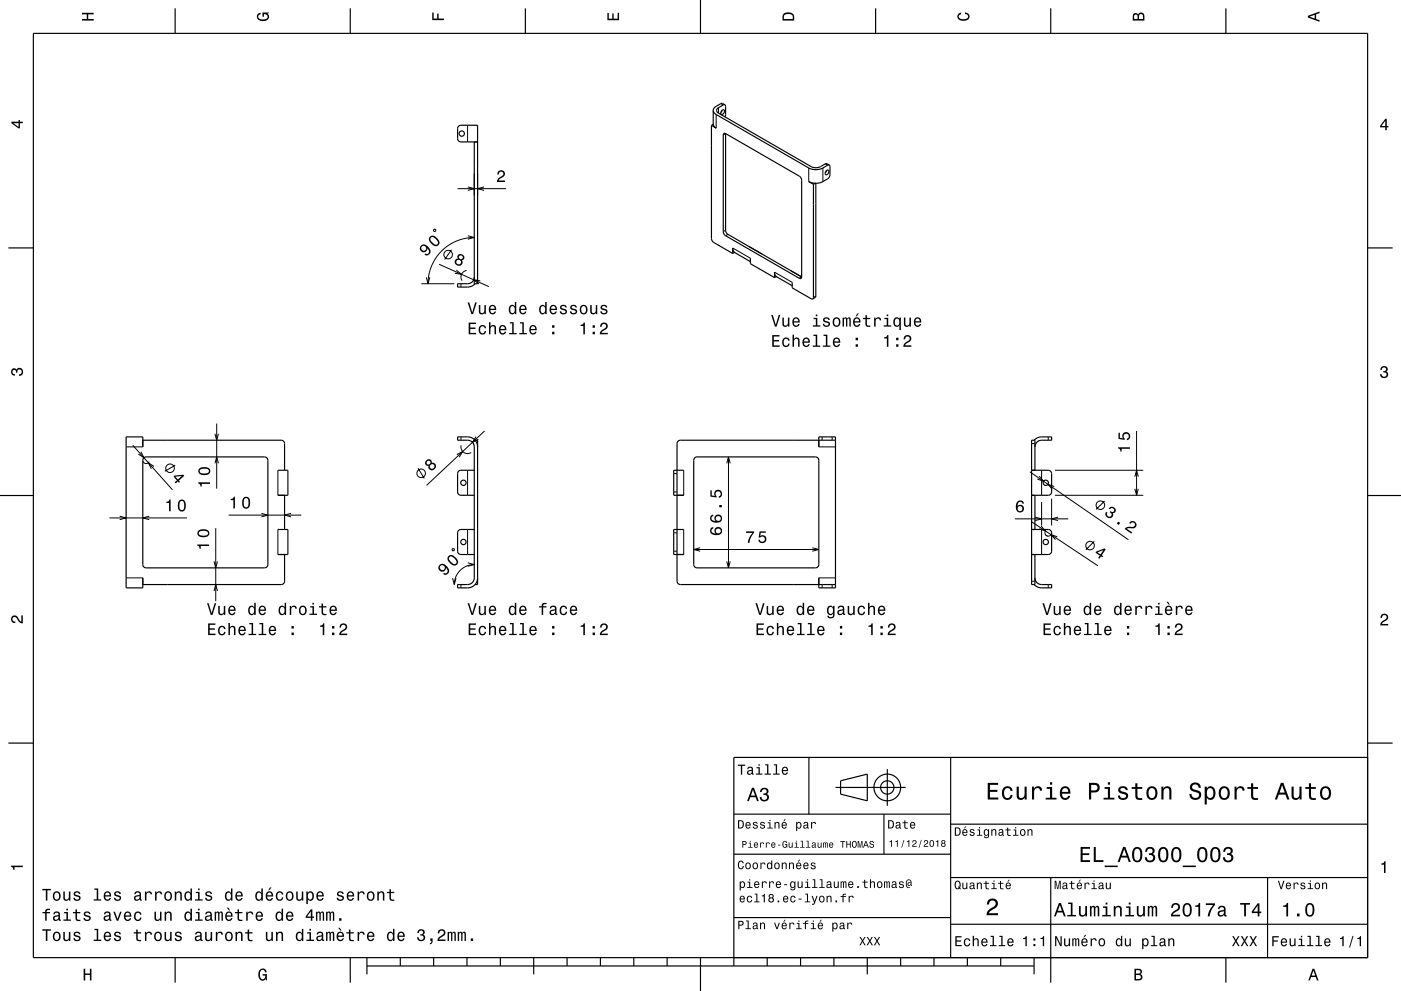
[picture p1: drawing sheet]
<svg xmlns="http://www.w3.org/2000/svg" width="420mm" height="297mm" viewBox="0 0 420 297" stroke-linecap="round" stroke-linejoin="round" font-family="sans-serif">
<g fill="none" stroke="#000" stroke-width=".3">
<path d="M140.2 37.5v5M214.7 34.3v4.1M215.4 32.3v1.6M216.1 31.1l.7 .4M137.2 56.5h14.5M140.2 56l2 .5-2 .6M142.2 52v6.5M143.2 52v6.5M145.1 56l-1.9 .5 1.9 .6M217.5 40l-.7 .4M242.5 50.3v4.1M246.7 50.3v4.1"/>
<path d="M247.4 49.1l.7 .4M130.1 68.7l.5 .2-.1 .5-.5-.2zM131.6 79.2l15 6.7M135.4 74.9l-2.1 2.9M140.2 70.7l2 .5-2 .5M142.2 71.2l-2.8 .2-2.6 .9-2.4 1.3-2.1 1.7-1.7 2.2-1.2 2.2-.8 2.3-.3 3M217.5 69l-.7 .4M218.2 70.2l-.7 .5M219.6 74.3l5.4 3.1M126.3 85h9.9M127.8 83.1l.5 1.9 .5-1.9M136.8 81l1.6 1.2-2-.3"/>
<path d="M138.2 85v1M139.9 81.1a2 2 0 0 0-1.4 3M142.2 84h1M144 84.2l-2-.3 1.6 1.2M232.2 81.6l5.3 3M240.3 83l-.7 .4M244.6 88.7l-.7 .4M37.8 133.9h5M39.8 133.5l11.9 13.3M42.2 135.4l.9 1.8-1.6-1.1M42.9 138.2a1 1 0 0 0 .8 .7 1 1 0 0 0 1-.5M46.1 139.8l-1.6-1.1 .9 1.8"/>
<path d="M52.5 139.4l-3.1 1.8M64.4 130l.6 1.9 .5-1.9M64.4 138.9l.6-2 .5 2M65 126.9v19.5M137 136.2l1.7-.9-1 1.7M138.2 130.9v1M138.2 133.4a2 2 0 0 0 .8 2.2 2 2 0 0 0 2.3 0M142.7 130.9l-1.1 1.7 1.8-1M145.3 129.1l-17.4 16.4M217.9 138.9l.5-2 .5 2M218.4 136.9v33.3M245.5 133.9h5"/>
<path d="M246.5 130.9v1M249.5 130.9v1M309.3 132.9h1M314.3 130.9v1M340.7 129.2v19.2M32.8 155.2h23.2M35.9 154.7l1.9 .5-1.9 .5M44.7 154.7l-1.9 .5 1.9 .5M64.7 158.3v21.9M68.5 154.4h21.8M78.4 153.9l1.9 .5-1.9 .5M83.3 140.9v7.5"/>
<path d="M83.3 158.7v7.5M87.2 153.9l-1.9 .5 1.9 .5M125.3 140.3l1.9 3.1M140.2 140.9v7.5M140.2 158.7v7.5M202 159.7h1M202 147.4h1M202 141.9h1M205 140.9v7.5M205 158.7v7.5M304.2 155.5h16.1M308.7 141.4l29.6 20.4"/>
<path d="M309.3 156.4l19.9 13.2M310.3 155l2 .5-2 .5M311.6 142.7l1.3 1.5-1.9-.6M312.1 157.6l1.3 1.5-1.9-.6M312.3 140.9v7.5M312.3 150.4v7.1M312.3 158.7v7.5M313.4 159.1a1 1 0 0 0 .7 1.6M315.3 159.7a1 1 0 0 1-.8 .9 1 1 0 0 1-1.1-.4M315.3 149.4v8.1M316.1 145.8l-1.9-.7 1.3 1.6M316.3 148.4h26.4"/>
<path d="M316.3 140.9h26.4M317.2 155l-1.9 .5 1.9 .5M331.2 150.2l-2.6 2.5M340.2 142.9l.5-2 .5 2M340.2 146.5l.5 1.9 .5-1.9M37.8 173.2h5M64.2 168.3l.5 1.9 .5-1.9M64.2 177.1l.5-1.9 .5 1.9M135.5 164.6l.5-.2 .2 .5-.5 .2zM135.7 173.3l.5 1.9 .5-1.9M138.2 175.2v1M140.2 168.7l2 .5-2 .5"/>
<path d="M142.2 169.2a6 6 0 0 0-6 6M202 165.2h1M208 164.7h37.5M209.9 164.2l-1.9 .5 1.9 .5M217.9 168.3l.5 1.9 .5-1.9M243.5 164.2l2 .5-2 .5M245.5 173.2h5M246.5 175.2v1M249.5 175.2v1M309.3 174.2h1M314.3 175.2v1M317 160.9l-1.9-.7 1.3 1.5"/>
<path d="M328.1 162.2l-2.6 2.6"/>
<circle cx="134.3" cy="76.3" r="1.28"/>
<circle cx="51" cy="140.3" r="1.28"/>
<circle cx="126.3" cy="141.8" r="1.28"/>
<circle cx="329.9" cy="151.4" r="1.28"/>
<circle cx="326.8" cy="163.5" r="1.28"/>
</g>
<g fill="none" stroke="#000" stroke-width=".35">
<path d="M10 10h400v277h-400zM52.5 2.5v7.5M105 2.5v7.5M157.5 2.5v7.5M210 0v10M262.5 2.5v7.5M315 2.5v7.5M367.5 2.5v7.5M213.3 37.6v34.1l.6 1 5.7 3.3M213.8 33.1l.2 .6 .6 .6 27.9 16a4.7 4.7 0 0 0 4.2 0l1.4-.8h.5M213.8 33.1v4.2l.3 .6 .6 .5-1.4-.8M214 37.2l-.7 .4"/>
<path d="M216.4 33.2a.45 .45 0 0 1 .7-.3 .45 .45 0 0 1 0 .7 .57 .57 0 0 1-.3 .7 .57 .57 0 0 1-.7-.3zM216.5 33.1l-.4 .6M217.3 31.4h-.5l-1.7 1.1-.3 .5 .3 .6 28.2 16.4 1.9 .2 2.4-1.2 1 .5M217.3 31.4l-.8-.4h-.4l-1.7 1.1-.6 1M217.3 31.4l.2 .5v2.4l-.2 .7M142.2 42.5v42.5h1v-47.5h-5l-.9 .5-.1 3.5 .4 .9 5.6 .1M217.5 40a.43 .43 0 0 0-.5 0 .43 .43 0 0 0-.2 .4v29l.2 .7 .5 .6 22.1 12.7a.43 .43 0 0 0 .5 .1 .43 .43 0 0 0 .2-.5M217.5 40l22.1 12.8 .5 .6 .2 .6v29M217.5 40v29l.2 .7 .5 .5 22.1 12.8M243.9 55.2v34l-.2 .4M244.6 54.9v33.8l-.1 .4-.8 .5M244.6 54.8l-.7 .4"/>
<path d="M247.7 51.2a.45 .45 0 0 1 .7-.2 .45 .45 0 0 1 0 .7 .55 .55 0 0 1-.4 .6 .55 .55 0 0 1-.6-.3zM247.8 51.1l-.4 .7M248.6 49.5l.2 .4-.1 3-.4 .6-1.6 .9a4.7 4.7 0 0 1-4.2 0l1.4 .8M2.5 74.3h7.5M219.6 76v-1.7l.5 1.3 4.9 2.8M220.4 75.6l-.8 .4M225 77.4v1.6l7.2 4.2M228.5 76.2h.1M410 74.3h7.5M142.2 83v.2a2 2 0 0 1-2 1.8h-3v1h3.5l.9-.3 .8-.7M232.2 83.2v-1.6l.1 .7 .5 .6 4.7 2.7M232.9 82.8l-.7 .4"/>
<path d="M237.5 84.6v1.7l5.7 3.2 .5 .1M42.8 131.9l41.8 .1 .6 .5 .1 .4v8M42.8 133.9v-3h-5v45.3h5v-3M43.1 137.2l.7-.3h35.5l.7 .4 .3 .6v31.3l-.3 .7-.7 .3h-35.5l-.7-.3-.3-.7v-31.3zM142.4 131.9h.8v43.3h-.8M143.2 133.9a3 3 0 0 0-3-3h-3v1h3.1a1.99 1.99 0 0 1 1.9 2v39.4a2 2 0 0 1-2 1.9h-3v1h3a2.99 2.99 0 0 0 3-3M208.3 137.2l.7-.3h35.5l.7 .4 .3 .6v31.3l-.4 .7-.6 .3h-35.5l-.8-.3-.2-.7v-31.3zM245.5 133.9v-3h5v45.3h-5v-3M250.5 131.9h-46.5l-.7 .3-.3 .7v41.3l.2 .7 .8 .3h46.5M310 131.9l.8-.6 1-.3 3.5-.1v1h-3a2 2 0 0 0-2 2M0 148.5h10M83.3 140.9h3v7.5h-3"/>
<path d="M83.3 158.7h3v7.5h-3M85.3 148.4v10.3M142.2 158.7h-4.3l-.6 .4-.1 .6v5.5l.2 .7 .7 .3h4.1M142.2 140.9l-4.3 .1-.6 .4-.1 .5v5.5l.2 .7 .7 .3h4.1M205 140.9h-3v7.5h3M205 158.7h-3v7.5h3M309.3 158.7h5l.7 .3 .3 .7v5.6l-.4 .6-.6 .3h-5M309.3 140.9h5l.7 .4 .3 .6v5.6l-.4 .7-.6 .2h-5M310.3 140.9v-9h-1v43.3h1v-9M310.3 148.4v10.3M410 148.5h10M85.3 166.2v8.1l-.3 .6-.4 .3h-41.8"/>
<path d="M310.3 173.2a2 2 0 0 0 2 2h3v1l-3.6-.1-.9-.3-.8-.6M2.5 222.7h7.5M242.5 227v17M250.5 236h21M252 234l8-2v8l-8-2zM266 230.5v11M285 227v60M410 222.7h7.5M410 227h-190v62.5M220 244h65M220 256h65M265 244v12"/>
<path d="M285 247h125M220 275h65M285 277h125M285 263h125M315 263v31.5M380 263v24M52.5 287v7.5M105 287v7.5M110 289.5h200M110 287v5M120 287v2.5M130 287v2.5"/>
<path d="M140 287v2.5M150 287v2.5M160 287v5M170 287v2.5M180 287v2.5M190 287v2.5M200 287v2.5M210 287v10M230 287v2.5M240 287v2.5M250 287v2.5M260 287v5"/>
<path d="M270 287v2.5M280 287v2.5M290 287v2.5M300 287v2.5M310 287v5M367.5 287v7.5"/>
<circle cx="138.4" cy="40" r=".8"/>
<circle cx="138.9" cy="144.7" r=".8"/>
<circle cx="313.5" cy="144.7" r=".8"/>
<circle cx="138.9" cy="162.4" r=".8"/>
<circle cx="313.5" cy="162.4" r=".8"/>
<circle cx="266" cy="236" r="4"/>
<circle cx="266" cy="236" r="2"/>
</g>
<g fill="#000">
<path d="M24.6 3.8h3.5v.5h-1.7v1.4h1.7v.5h-3.5v-.5h1.4v-1.4h-1.4z" fill-rule="evenodd"/>
<path d="M77.3 4.2l.8-.4v.5l-.3 .1a.68 .68 0 0 0-.4 .6 .68 .68 0 0 0 .4 .6 1.68 1.68 0 0 0 2.4-.6 .93 .93 0 0 0-1.1-.8v.8h-.4v-1.3h1.9v.3l-.5 .1 .4 .4a1.19 1.19 0 0 1-.9 1.7 1.9 1.9 0 0 1-2.6-1.3z" fill-rule="evenodd"/>
<path d="M129.6 3.8h.4v1.8h1.1v-1.5h.4v1.5h1.6v.4h-3.5z" fill-rule="evenodd"/>
<path d="M182.1 3.9h.4v1.7h1.1v-1.6h.4v1.6h1.2v-1.8h.4v2.3h-3.5z" fill-rule="evenodd"/>
<path d="M235 4a2.21 2.21 0 0 0-.4 2.2h3.5v-1.2a1.92 1.92 0 0 0-3.1-1zM235.3 4.4l.4-.2a1.45 1.45 0 0 1 2 .8v.7h-2.7l.1-1z" fill-rule="evenodd"/>
<path d="M287.3 4.2l.8-.4v.4l-.3 .1a.66 .66 0 0 0-.4 .6 .66 .66 0 0 0 .4 .6 1.69 1.69 0 0 0 2.5-.5 .9 .9 0 0 0-1-.8v-.5a1.24 1.24 0 0 1 1.4 1.1 1.24 1.24 0 0 1-1.1 1.4 1.93 1.93 0 0 1-2.6-1.2z" fill-rule="evenodd"/>
<path d="M339.8 4.2l-.2 2h3.5v-1.4a.98 .98 0 0 0-.7-1 .98 .98 0 0 0-1.2 .6 .84 .84 0 0 0-1.4-.2zM340.1 4.5l.4-.1 .4 .1 .1 1.2h-1zM341.6 4.4l.4-.2a.58 .58 0 0 1 .7 .7v.8h-1.2z" fill-rule="evenodd"/>
<path d="M392.1 4.7v.6l3.5 1.2v-.4l-1-.4v-1.4l1-.4v-.4zM392.6 5l1.5-.5v1z" fill-rule="evenodd"/>
<path d="M3.4 36.5v.4l2.1 1.6h.5v-1.6h.8v-.4h-.8v-.5h-.4v.5zM4 36.9h1.6v1.1z" fill-rule="evenodd"/>
<path d="M415.3 35.6l-1.6 2.1v.5h1.6v.8h.4v-.8h.5v-.4h-.5v-2.2zM415.3 36.2v1.6h-1.1z" fill-rule="evenodd"/>
<path d="M149.4 51.3a1.18 1.18 0 0 1 1.9 .3 1.18 1.18 0 0 1-1 1.7l-.8 .8h1.9v.4h-2.4a2.76 2.76 0 0 1 1.8-2 .69 .69 0 0 0-.5-1.1 .69 .69 0 0 0-.8 .9h-.4z" fill-rule="evenodd"/>
<path d="M126.2 73.6a1.15 1.15 0 0 0 .3 1.9 1.15 1.15 0 0 0 1.6-1.1 1.03 1.03 0 0 1 .3 1.5l-.4 .2-.4-.1-.3 .3a1.23 1.23 0 0 0 1.7-.4 1.23 1.23 0 0 0-.4-1.7 1.64 1.64 0 0 0-2.4-.6zM126.3 74.4a.75 .75 0 0 1 1.5 0 .75 .75 0 0 1-1.5 0zM128.9 70.9a2.02 2.02 0 0 0 2.1 2.9 1.13 1.13 0 0 0 .5-1.8l-.5-.7a1.51 1.51 0 0 0-2.1-.4zM129.2 71.2l.3-.2a2.38 2.38 0 0 1 1.8 1.9l-.4 .5a2.37 2.37 0 0 1-1.9-1.9z" fill-rule="evenodd"/>
<path d="M137.4 76.3a.79 .79 0 0 0-.1 1.2 1.09 1.09 0 0 0-.8 1.4 1.09 1.09 0 0 0 1.5 .7 1.09 1.09 0 0 0 .4-1.6 .95 .95 0 0 0 .9-1.1 .95 .95 0 0 0-1.2-.8zM136.8 78.6a.71 .71 0 0 1 1.4 0 .71 .71 0 0 1-1.4 0zM137.5 77.1a.6 .6 0 0 1 1.2 0 .6 .6 0 0 1-1.2 0z" fill-rule="evenodd"/>
<path d="M140.2 90.6l1.1 3.5h.5l1.1-3.5h-.5l-.8 3-.9-3zM143.5 91.4v1.8a.89 .89 0 0 0 .7 1 .89 .89 0 0 0 1-.5v.4h.5v-2.7h-.5v1.6a.65 .65 0 0 1-.4 .8 .65 .65 0 0 1-.8-.3v-2.1zM146.8 91.7a1.45 1.45 0 0 0-.2 1.7 1.45 1.45 0 0 0 1.4 .8l.7-.8h-.4l-.6 .4a.76 .76 0 0 1-.7-.9h1.8a1.17 1.17 0 0 0-.5-1.4 1.17 1.17 0 0 0-1.5 .2zM147.2 91.9l.2-.1a.67 .67 0 0 1 .7 .1 .67 .67 0 0 1 .2 .6h-1.3zM152.8 91.7a1.49 1.49 0 0 0-.3 1.6 1.49 1.49 0 0 0 1.3 .9l.5-.5v.4h.5v-3.6h-.5v1.3a.89 .89 0 0 0-1.5-.1zM153.1 92a.62 .62 0 0 1 .7-.2 .62 .62 0 0 1 .5 .5v.5a.83 .83 0 0 1-.7 1 1.19 1.19 0 0 1-.5-1.8zM155.9 91.7a1.45 1.45 0 0 0-.2 1.7 1.45 1.45 0 0 0 1.4 .8l.7-.8h-.4l-.6 .4a.76 .76 0 0 1-.7-.9h1.8a1.17 1.17 0 0 0-.5-1.3 1.17 1.17 0 0 0-1.5 .1zM156.3 91.9l.2-.1a.67 .67 0 0 1 .7 .1 .67 .67 0 0 1 .2 .6h-1.3zM161.9 91.7a1.49 1.49 0 0 0-.3 1.6 1.49 1.49 0 0 0 1.3 .9l.5-.5v.4h.5v-3.6h-.5v1.3a.89 .89 0 0 0-1.5-.1zM162.3 92a.62 .62 0 0 1 .6-.2 .62 .62 0 0 1 .5 .5v.5a.83 .83 0 0 1-.7 1 1.19 1.19 0 0 1-.4-1.8zM165 91.7a1.45 1.45 0 0 0-.2 1.7 1.45 1.45 0 0 0 1.4 .8l.7-.8h-.4l-.6 .4a.76 .76 0 0 1-.7-.9h1.8a1.17 1.17 0 0 0-.5-1.3 1.17 1.17 0 0 0-1.5 .1zM165.4 91.9l.2-.1a.67 .67 0 0 1 .7 .1 .67 .67 0 0 1 .2 .6h-1.3zM168.1 91.6l-.2 .2a.96 .96 0 0 0 1.2 1.2l.3 .1a.6 .6 0 0 1-.5 .8 .6 .6 0 0 1-.6-.6h-.5a1.03 1.03 0 0 0 1.3 1 1.03 1.03 0 0 0 .7-1.5l-1.4-.5a.54 .54 0 0 1 .4-.6 .54 .54 0 0 1 .7 .5l.4-.1a1.09 1.09 0 0 0-1.8-.5zM171.2 91.6l-.2 .2a.96 .96 0 0 0 1.2 1.2l.3 .1a.6 .6 0 0 1-.5 .8 .6 .6 0 0 1-.7-.6h-.4a1.03 1.03 0 0 0 1.2 1 1.03 1.03 0 0 0 .7-1.5l-1.3-.5a.54 .54 0 0 1 .4-.6 .54 .54 0 0 1 .6 .5l.4-.1a1.09 1.09 0 0 0-1.7-.5zM174.1 91.7a1.45 1.45 0 0 0-.2 1.7 1.45 1.45 0 0 0 1.6 .7 1.45 1.45 0 0 0 .6-1.7 1.45 1.45 0 0 0-1.6-1zM174.4 92a.67 .67 0 0 1 .7-.2 .67 .67 0 0 1 .5 .5 .93 .93 0 0 1 .1 1.1 .93 .93 0 0 1-1 .4 1.36 1.36 0 0 1-.3-1.8zM176.9 91.4v1.8a.89 .89 0 0 0 .7 1 .89 .89 0 0 0 1-.5v.4h.4v-2.7h-.4v1.6a.65 .65 0 0 1-.4 .8 .65 .65 0 0 1-.8-.3v-2.1zM180.3 91.6l-.2 .2a.96 .96 0 0 0 1.2 1.2l.3 .1a.6 .6 0 0 1-.5 .8 .6 .6 0 0 1-.7-.6h-.4a1.03 1.03 0 0 0 1.2 1 1.03 1.03 0 0 0 .7-1.5l-1.3-.5a.54 .54 0 0 1 .4-.6 .54 .54 0 0 1 .6 .5l.5-.1a1.09 1.09 0 0 0-1.8-.5z" fill-rule="evenodd"/>
<path d="M231.2 94.4l1.1 3.5h.5l1.1-3.5h-.5l-.8 3-.9-3zM234.5 95.2v1.8a.89 .89 0 0 0 .7 .9 .89 .89 0 0 0 1-.4v.4h.4v-2.7h-.4v1.5a.64 .64 0 0 1-.4 .8 .64 .64 0 0 1-.8-.3v-2zM237.8 95.5a1.45 1.45 0 0 0-.2 1.6 1.45 1.45 0 0 0 1.4 .8l.7-.8h-.4l-.6 .5a.75 .75 0 0 1-.7-.9h1.8a1.16 1.16 0 0 0-.5-1.4 1.16 1.16 0 0 0-1.5 .2zM238.2 95.7l.2-.2a.67 .67 0 0 1 .7 .1 .67 .67 0 0 1 .2 .7h-1.3zM243.9 95.3v.3h.7v1.9h-.9v.4h2.2v-.4h-.9v-2.2zM244.6 94.3v.5h.4v-.5zM247 95.3l-.2 .3a.96 .96 0 0 0 1.2 1.2l.3 .1a.6 .6 0 0 1-.5 .7 .6 .6 0 0 1-.7-.6h-.4a1.03 1.03 0 0 0 1.3 1 1.03 1.03 0 0 0 .6-1.4l-1.3-.5a.54 .54 0 0 1 .4-.7 .54 .54 0 0 1 .6 .5h.5a1.09 1.09 0 0 0-1.8-.6zM249.9 95.5a1.45 1.45 0 0 0-.2 1.7 1.45 1.45 0 0 0 1.6 .7 1.45 1.45 0 0 0 .7-1.8 1.45 1.45 0 0 0-1.7-.9zM250.2 95.7a.67 .67 0 0 1 .8-.2 .67 .67 0 0 1 .5 .6 .93 .93 0 0 1 0 1 .93 .93 0 0 1-1 .4 1.36 1.36 0 0 1-.3-1.8zM252.6 95.2v2.7h.4v-1.8l.2-.6h.3l.1 .3v2.1h.4v-2.1l.4-.4 .2 .6v1.9h.5v-1.9a.69 .69 0 0 0-.6-.9l-.5 .4-.5-.4-.5 .4v-.3zM257 93.9l-.5 .9h.3l.7-.9zM256 95.5a1.46 1.46 0 0 0-.2 1.6 1.46 1.46 0 0 0 1.4 .8l.7-.8h-.4l-.6 .5a.75 .75 0 0 1-.7-.9h1.8a1.17 1.17 0 0 0-.5-1.4 1.17 1.17 0 0 0-1.5 .2zM256.4 95.7l.2-.2a.67 .67 0 0 1 .7 .1 .67 .67 0 0 1 .2 .7h-1.3zM259.4 94.5v.8h-.7v.3h.7l.1 1.8a1.04 1.04 0 0 0 1.4 .6v-.4a.68 .68 0 0 1-1-.4v-1.6h1v-.3h-1v-.8zM262.1 95.2v2.7h.4v-1.6a.66 .66 0 0 1 .4-.8 .66 .66 0 0 1 .8 .3v.2h.5a.89 .89 0 0 0-.7-.9 .89 .89 0 0 0-1 .5v-.4zM265.1 95.3v.3h.7v1.9h-.9v.4h2.3v-.4h-.9v-2.2zM265.8 94.3v.5h.5v-.5zM268.1 95.5a1.49 1.49 0 0 0-.3 1.5 1.49 1.49 0 0 0 1.3 .9l.5-.4v1.4h.5v-3.7h-.5v.4l-.3-.4a.91 .91 0 0 0-1.2 .3zM268.4 95.8a.62 .62 0 0 1 .7-.3 .62 .62 0 0 1 .5 .6 .91 .91 0 0 1 0 1 .91 .91 0 0 1-1 .4l-.3-.5zM271 95.2v1.8a.89 .89 0 0 0 .6 .9 .89 .89 0 0 0 1.1-.4v.4h.4v-2.7h-.5v1.5a.65 .65 0 0 1-.3 .8 .65 .65 0 0 1-.9-.3v-2zM274.3 95.5a1.45 1.45 0 0 0-.3 1.6 1.45 1.45 0 0 0 1.4 .8l.7-.8h-.4l-.6 .5a.76 .76 0 0 1-.7-.9h1.8a1.17 1.17 0 0 0-.5-1.4 1.17 1.17 0 0 0-1.4 .2zM274.6 95.7l.2-.2a.67 .67 0 0 1 .7 .1 .67 .67 0 0 1 .2 .7h-1.3z" fill-rule="evenodd"/>
<path d="M3.6 110.6a.86 .86 0 0 1 1.4 .2 1.12 1.12 0 0 1 1.5-.4 1.12 1.12 0 0 1 .3 1.6l-.5 .6-.6 .1v-.5a.72 .72 0 0 0 .9-.6 .72 .72 0 0 0-.8-.8 .72 .72 0 0 0-.6 .9h-.4a.62 .62 0 0 0-.4-.8 .62 .62 0 0 0-.8 .5 .62 .62 0 0 0 .5 .7h.4l-.1 .5a1.17 1.17 0 0 1-1-.7 1.17 1.17 0 0 1 .2-1.3z" fill-rule="evenodd"/>
<path d="M140.5 96.7v3.5h2.2v-.4h-1.7v-1.2h1.5v-.4h-1.5v-1.1h1.7v-.4zM143.8 97.8a1.45 1.45 0 0 0-.3 1.6 1.45 1.45 0 0 0 1.6 .8l.5-.5 .1-.5h-.4l-.4 .6a1.02 1.02 0 0 1-1-1 1.02 1.02 0 0 1 1-1l.4 .6h.4a1.09 1.09 0 0 0-.7-1 1.09 1.09 0 0 0-1.2 .4zM146.6 96.6v3.6h.4v-1.6a.64 .64 0 0 1 .4-.7 .64 .64 0 0 1 .8 .3l.1 2h.4v-1.8a.88 .88 0 0 0-.6-1 .88 .88 0 0 0-1.1 .5v-1.3zM149.9 97.8a1.45 1.45 0 0 0-.3 1.6 1.45 1.45 0 0 0 1.5 .8l.7-.8h-.5l-.6 .5a.76 .76 0 0 1-.7-.9h1.8a1.17 1.17 0 0 0-.5-1.4 1.17 1.17 0 0 0-1.4 .2zM150.2 98l.2-.2a.67 .67 0 0 1 .7 .1 .67 .67 0 0 1 .2 .7h-1.3zM152.9 96.6v.3h.7v2.9h-1v.4h2.3v-.4h-.9v-3.2zM155.9 96.6v.3h.7v2.9h-.9v.4h2.2v-.4h-.9v-3.2zM159 97.8a1.45 1.45 0 0 0-.3 1.6 1.45 1.45 0 0 0 1.5 .8l.7-.8h-.5l-.6 .5a.76 .76 0 0 1-.7-.9h1.8a1.16 1.16 0 0 0-.5-1.4 1.16 1.16 0 0 0-1.4 .2zM159.3 98l.2-.2a.67 .67 0 0 1 .7 .1 .67 .67 0 0 1 .2 .7h-1.3zM165.5 99.4v.8h.7v-.8zM165.5 97.5v.7h.7v-.7z" fill-rule="evenodd"/>
<path d="M174.1 97.3v.4h.8v2.5h.4v-3.5h-.3a.77 .77 0 0 1-.9 .6zM177.7 99.4v.8h.7v-.8zM177.7 97.5v.7h.7v-.7zM180.2 97l-.3 .9h.4a.7 .7 0 0 1 .6-.8 .7 .7 0 0 1 .8 .5 .7 .7 0 0 1-.5 .9l-.3 .1a1.64 1.64 0 0 0-1.1 1.6h2.4v-.4h-1.9l.9-.8a1.17 1.17 0 0 0 .9-1.7 1.17 1.17 0 0 0-1.9-.3z" fill-rule="evenodd"/>
<path d="M231.5 100.4v3.5h2.2v-.4h-1.7v-1.2h1.5v-.4h-1.5v-1h1.7v-.5zM234.8 101.5a1.45 1.45 0 0 0-.3 1.7 1.45 1.45 0 0 0 1.6 .7l.5-.5 .1-.4h-.4l-.4 .6a1.02 1.02 0 0 1-1-1 1.02 1.02 0 0 1 1-1l.4 .5h.4a1.09 1.09 0 0 0-.7-.9 1.09 1.09 0 0 0-1.2 .3zM237.6 100.3v3.6h.4v-1.5a.63 .63 0 0 1 .4-.8 .63 .63 0 0 1 .8 .3l.1 2h.4v-1.7a.88 .88 0 0 0-.6-1 .88 .88 0 0 0-1.1 .4v-1.3zM240.9 101.5a1.46 1.46 0 0 0-.3 1.6 1.46 1.46 0 0 0 1.5 .9l.6-.8h-.4l-.6 .4a.76 .76 0 0 1-.7-.9h1.8a1.17 1.17 0 0 0-.5-1.4 1.17 1.17 0 0 0-1.4 .2zM241.2 101.7l.2-.1a.67 .67 0 0 1 .7 .1 .67 .67 0 0 1 .2 .6h-1.3zM243.9 100.3v.4h.6v2.9h-.9v.3h2.3v-.3h-.9v-3.3zM246.9 100.3v.4h.7v2.9h-.9v.3h2.2v-.3h-.9v-3.3zM250 101.5a1.45 1.45 0 0 0-.3 1.6 1.45 1.45 0 0 0 1.5 .9l.7-.8h-.5l-.6 .4a.76 .76 0 0 1-.7-.9h1.8a1.17 1.17 0 0 0-.5-1.4 1.17 1.17 0 0 0-1.4 .2zM250.3 101.7l.2-.1a.67 .67 0 0 1 .7 .1 .67 .67 0 0 1 .2 .6h-1.3zM256.5 103.2v.7h.7v-.7zM256.5 101.2v.8h.7v-.8z" fill-rule="evenodd"/>
<path d="M265.1 101.1v.3h.8v2.5h.4v-3.5h-.3a.78 .78 0 0 1-.9 .7zM268.7 103.2v.7h.6v-.7zM268.7 101.2v.8h.6v-.8zM271.2 100.7l-.3 1h.4a.7 .7 0 0 1 .6-.9 .7 .7 0 0 1 .8 .5 .7 .7 0 0 1-.5 .9l-.3 .2a1.63 1.63 0 0 0-1.1 1.5h2.4v-.4h-1.9l.9-.8a1.17 1.17 0 0 0 .9-1.7 1.17 1.17 0 0 0-1.9-.3z" fill-rule="evenodd"/>
<path d="M414.1 110a1.01 1.01 0 0 1 1.5-.2 1.01 1.01 0 0 1 0 1.6 1.12 1.12 0 0 1 .4 1.5 1.12 1.12 0 0 1-1.6 .3l-.6-.5-.1-.6h.5a.72 .72 0 0 0 .7 .9 .72 .72 0 0 0 .7-.8 .72 .72 0 0 0-.9-.6v-.4a.62 .62 0 0 0 .8-.4 .62 .62 0 0 0-.5-.8 .62 .62 0 0 0-.7 .5v.4h-.5z" fill-rule="evenodd"/>
<path d="M127.8 138a.89 .89 0 0 0-.3 1.1 .89 .89 0 0 0 1 .5 1.09 1.09 0 0 0 1 1.3 1.09 1.09 0 0 0 1.1-1.1 1.09 1.09 0 0 0-1.2-1.1 .88 .88 0 0 0-.5-1 .88 .88 0 0 0-1.1 .3zM128.8 139.8a.75 .75 0 0 1 1.5 0 .75 .75 0 0 1-1.5 0zM127.9 138.7a.6 .6 0 0 1 1.2 0 .6 .6 0 0 1-1.2 0z" fill-rule="evenodd"/>
<path d="M335.2 134v.4a.77 .77 0 0 1 .7 .9h.3v-.8h2.5v-.5zM335.3 129.7v1.9l1.9 .2v-.4a.8 .8 0 0 1-.3-1.2 .8 .8 0 0 1 1.3 .1 .8 .8 0 0 1-.4 1.2v.4a1.21 1.21 0 0 0 1.1-1.5 1.21 1.21 0 0 0-1.7-.8 1.21 1.21 0 0 0-.5 1.8l-1-.2v-1.5z" fill-rule="evenodd"/>
<path d="M49.9 150.4v.3h.8v2.5h.4v-3.5h-.3a.77 .77 0 0 1-.9 .7zM53.6 150.2a2.02 2.02 0 0 0 .9 3.1 2.03 2.03 0 0 0 .9-3.1 1.11 1.11 0 0 0-1.8 0zM54.2 150.2h.6a2.38 2.38 0 0 1 0 2.6h-.6a2.37 2.37 0 0 1 0-2.6z" fill-rule="evenodd"/>
<path d="M52 142.8l1 1.2-.6 .5 .3 .4 .6-.6 .4 .4 .3-.3-.4-.4 1.6-1.4-.3-.3-2.6 .2zM52.6 142.9l1.9-.2-1.2 1z" fill-rule="evenodd"/>
<path d="M59.4 144.6v.3a.77 .77 0 0 1 .7 .9h.4v-.8h2.5v-.4zM59.9 140.3a1.13 1.13 0 0 0-.4 1.2 1.13 1.13 0 0 0 1 .8 1.9 1.9 0 0 0 2.6-1.1 2.03 2.03 0 0 0-3.2-.9zM59.9 140.9a2.37 2.37 0 0 1 2.7 0v.6a2.38 2.38 0 0 1-2.7 0z" fill-rule="evenodd"/>
<path d="M69.1 149.5v.4h.9v2.5h.4v-3.5h-.3a.77 .77 0 0 1-1 .6zM72.9 149.3a2.02 2.02 0 0 0 .9 3.2 2.04 2.04 0 0 0 .9-3.2 1.11 1.11 0 0 0-1.8 0zM73.5 149.4h.6a2.38 2.38 0 0 1 0 2.6h-.6a2.38 2.38 0 0 1 0-2.6z" fill-rule="evenodd"/>
<path d="M213.1 158.3a1.44 1.44 0 0 0 .1 1.6 1.44 1.44 0 0 0 1.6 .5 1.26 1.26 0 0 0 1.7-1 1.26 1.26 0 0 0-1.2-1.5 1.11 1.11 0 0 0-1.1 .7 1.11 1.11 0 0 0 .3 1.3 1.03 1.03 0 0 1-1.2-.8l.1-.5 .4-.2v-.4zM214.6 159.2a.75 .75 0 0 1 1.5 0 .75 .75 0 0 1-1.5 0zM213.1 154.5a1.44 1.44 0 0 0 .1 1.7 1.44 1.44 0 0 0 1.6 .5 1.26 1.26 0 0 0 1.7-1 1.26 1.26 0 0 0-1.2-1.5 1.11 1.11 0 0 0-1.1 .7 1.11 1.11 0 0 0 .3 1.2 1.03 1.03 0 0 1-1.2-.8l.1-.4 .4-.2v-.5zM214.6 155.4a.75 .75 0 0 1 1.5 0 .75 .75 0 0 1-1.5 0zM215.6 151.3v.7h.8v-.7zM213 147v1.8l1.8 .3v-.4a.8 .8 0 0 1-.2-1.2 .8 .8 0 0 1 1.2 0 .8 .8 0 0 1-.3 1.2v.5a1.21 1.21 0 0 0 1-1.5 1.21 1.21 0 0 0-1.6-.8 1.21 1.21 0 0 0-.6 1.7l-.9-.1v-1.5z" fill-rule="evenodd"/>
<path d="M305.1 150.3a2.39 2.39 0 0 0 .2 3.2 1.16 1.16 0 0 0 1.5-.3 1.16 1.16 0 0 0-.2-1.6 1.16 1.16 0 0 0-1.6 .1 1.02 1.02 0 0 1 .9-1.3l.4 .1 .2 .4h.5a1.11 1.11 0 0 0-.8-.9 1.11 1.11 0 0 0-1.1 .3zM305 152.5a.75 .75 0 0 1 1.5 0 .75 .75 0 0 1-1.5 0z" fill-rule="evenodd"/>
<path d="M332.7 152l-.3 .4 .4 .2a.62 .62 0 0 1 .7-.4 .62 .62 0 0 1 .5 .7 .62 .62 0 0 1-.7 .5l-.4-.2-.2 .3a.72 .72 0 0 1 .5 .9 .72 .72 0 0 1-.9 .5 .72 .72 0 0 1-.5-1l.2-.3-.4-.2a1.18 1.18 0 0 0 .6 1.8 1.18 1.18 0 0 0 1.5-1.1l-.1-.3a1.01 1.01 0 0 0 .9-1.2 1.01 1.01 0 0 0-1.4-.8zM335.2 156.3l-.4 .6 .6 .4 .4-.6zM338.9 156.3l-.4 .4 .4 .3a.7 .7 0 0 1 .9-.4 .7 .7 0 0 1 .4 .9 .7 .7 0 0 1-.9 .4h-.3a1.63 1.63 0 0 0-1.8 .6l1.9 1.4 .3-.3-1.6-1.1 1.2-.2a1.18 1.18 0 0 0 1.7-1.1 1.18 1.18 0 0 0-1.8-.9z" fill-rule="evenodd"/>
<path d="M59.2 163.2v.3a.77 .77 0 0 1 .6 1h.4v-.9h2.5v-.4zM59.6 158.9a1.13 1.13 0 0 0-.4 1.2 1.13 1.13 0 0 0 1 .9 1.9 1.9 0 0 0 2.6-1.2 2.03 2.03 0 0 0-3.2-.9zM59.7 159.5a2.37 2.37 0 0 1 2.6 0v.7a2.38 2.38 0 0 1-2.6 0z" fill-rule="evenodd"/>
<path d="M131.8 169.3a1.15 1.15 0 0 0 .3 1.9 1.15 1.15 0 0 0 1.6-1.1 1.03 1.03 0 0 1 .3 1.5l-.4 .2-.4-.1-.4 .3a1.23 1.23 0 0 0 1.7-.4 1.23 1.23 0 0 0-.4-1.7 1.64 1.64 0 0 0-2.3-.6zM131.9 170.1a.75 .75 0 0 1 1.5 0 .75 .75 0 0 1-1.5 0zM134.5 166.6a2.02 2.02 0 0 0 2.1 2.9 1.14 1.14 0 0 0 .5-1.8l-.5-.6a1.51 1.51 0 0 0-2.1-.5zM134.7 166.9l.3-.1a2.38 2.38 0 0 1 1.9 1.8l-.5 .5a2.37 2.37 0 0 1-1.8-1.9z" fill-rule="evenodd"/>
<path d="M223.7 159.3v.4h1.9a5.2 5.2 0 0 0-1.5 3h.6a5.3 5.3 0 0 1 1.4-3v-.4zM227.7 159.3l-.3 1.8h.4a.8 .8 0 0 1 1.3-.2 .8 .8 0 0 1-.1 1.2 .8 .8 0 0 1-1.2-.3h-.5a1.21 1.21 0 0 0 1.5 1 1.21 1.21 0 0 0 .9-1.6 1.21 1.21 0 0 0-1.8-.6l.2-.9h1.5v-.4z" fill-rule="evenodd"/>
<path d="M328.7 165.3l-.3 .3 1.3 .9-.5 .7 .4 .3 .5-.8 .4 .3 .2-.3-.4-.3 1.2-1.8-.4-.2zM329 165.5l1.8-.6-.9 1.3z" fill-rule="evenodd"/>
<path d="M3.6 184.7a1.22 1.22 0 0 1 2 .8l.8 .8v-1.9h.4v2.4a2.76 2.76 0 0 1-2-1.8 .69 .69 0 0 0-1.1 .5 .69 .69 0 0 0 .9 .8v.4a1.19 1.19 0 0 1-1.2-.6 1.19 1.19 0 0 1 .2-1.4z" fill-rule="evenodd"/>
<path d="M62.4 186.8v3.5h2.2v-.4h-1.7v-1.2h1.5v-.4h-1.5v-1h1.7v-.5zM65.7 187.9a1.45 1.45 0 0 0-.3 1.7 1.45 1.45 0 0 0 1.5 .8l.6-.6 .1-.4h-.4l-.4 .6a1.01 1.01 0 0 1-1-1 1.01 1.01 0 0 1 1-1l.4 .5h.4a1.09 1.09 0 0 0-.8-.9 1.09 1.09 0 0 0-1.1 .3zM68.5 186.7v3.6h.4v-1.5a.63 .63 0 0 1 .6-.9 .63 .63 0 0 1 .6 .8v1.6h.5v-1.7a.88 .88 0 0 0-.6-1 .88 .88 0 0 0-1.1 .4v-1.3zM71.7 187.9a1.45 1.45 0 0 0-.2 1.7 1.45 1.45 0 0 0 1.4 .8l.7-.8h-.4l-.6 .4a.76 .76 0 0 1-.7-.9h1.8a1.17 1.17 0 0 0-.5-1.4 1.17 1.17 0 0 0-1.5 .2zM72.1 188.1l.2-.1a.67 .67 0 0 1 .7 .1 .67 .67 0 0 1 .2 .6h-1.3zM74.7 186.7v.4h.7v2.9h-.9v.3h2.3v-.3h-.9v-3.3zM77.8 186.7v.4h.7v2.9h-.9v.3h2.2v-.3h-.9v-3.3zM80.9 187.9a1.45 1.45 0 0 0-.3 1.7 1.45 1.45 0 0 0 1.4 .8l.7-.8h-.4l-.6 .4a.76 .76 0 0 1-.7-.9h1.8a1.16 1.16 0 0 0-.5-1.4 1.16 1.16 0 0 0-1.4 .2zM81.2 188.1l.2-.1a.67 .67 0 0 1 .7 .1 .67 .67 0 0 1 .2 .6h-1.3zM87.4 189.6v.7h.7v-.7zM87.4 187.6v.8h.7v-.8z" fill-rule="evenodd"/>
<path d="M62.1 180.8l1.1 3.5h.5l1.1-3.5h-.5l-.8 3-.9-3zM65.4 181.6v1.8a.89 .89 0 0 0 .6 1 .89 .89 0 0 0 1.1-.5v.4h.4v-2.7h-.4v1.5a.65 .65 0 0 1-.4 .8 .65 .65 0 0 1-.8-.3v-2zM68.7 181.9a1.45 1.45 0 0 0-.2 1.6 1.45 1.45 0 0 0 1.4 .8l.7-.8h-.4l-.6 .5a.76 .76 0 0 1-.7-.9h1.7a1.16 1.16 0 0 0-.4-1.4 1.16 1.16 0 0 0-1.5 .2zM69.1 182.1l.2-.2a.67 .67 0 0 1 .7 .1 .67 .67 0 0 1 .2 .7h-1.3zM74.7 181.9a1.49 1.49 0 0 0-.3 1.5 1.49 1.49 0 0 0 1.3 1l.5-.5v.4h.5v-3.6h-.5v1.3a.89 .89 0 0 0-1.5-.1zM75 182.2a.62 .62 0 0 1 .7-.3 .62 .62 0 0 1 .5 .6 .91 .91 0 0 1 0 1 .91 .91 0 0 1-1 .4l-.3-.5zM77.8 181.9a1.46 1.46 0 0 0-.2 1.6 1.46 1.46 0 0 0 1.4 .8l.7-.8h-.4l-.6 .5a.76 .76 0 0 1-.7-.9h1.8a1.17 1.17 0 0 0-.5-1.4 1.17 1.17 0 0 0-1.5 .2zM78.2 182.1l.2-.2a.67 .67 0 0 1 .7 .1 .67 .67 0 0 1 .2 .7h-1.3zM83.8 181.9a1.49 1.49 0 0 0-.3 1.5 1.49 1.49 0 0 0 1.3 1l.5-.5v.4h.5v-3.6h-.5v1.3a.89 .89 0 0 0-1.5-.1zM84.1 182.2a.62 .62 0 0 1 .7-.3 .62 .62 0 0 1 .5 .6 .91 .91 0 0 1 0 1 .91 .91 0 0 1-1 .4l-.3-.5zM86.9 181.6v2.7h.4v-1.6a.66 .66 0 0 1 .4-.7 .66 .66 0 0 1 .8 .2v.2h.5a.89 .89 0 0 0-.7-.9 .89 .89 0 0 0-1 .5v-.4zM89.9 181.9a1.45 1.45 0 0 0-.2 1.7 1.45 1.45 0 0 0 1.6 .7 1.45 1.45 0 0 0 .6-1.8 1.45 1.45 0 0 0-1.6-.9zM90.2 182.2a.67 .67 0 0 1 .8-.3 .67 .67 0 0 1 .4 .6 .93 .93 0 0 1 .1 1 .93 .93 0 0 1-1 .4 1.36 1.36 0 0 1-.3-1.7zM93 181.7v.4h.7v1.8h-.9v.4h2.2v-.4h-.9v-2.2zM93.7 180.7v.5h.4v-.5zM96.4 180.9v.8h-.8v.4h.8v1.8a1.05 1.05 0 0 0 1.5 .5v-.4a.68 .68 0 0 1-1-.4l-.1-1.5h1.1v-.4h-1.1v-.8zM99.1 181.9a1.45 1.45 0 0 0-.3 1.6 1.45 1.45 0 0 0 1.5 .8l.7-.8h-.5l-.6 .5a.76 .76 0 0 1-.7-.9h1.8a1.16 1.16 0 0 0-.5-1.4 1.16 1.16 0 0 0-1.4 .2zM99.4 182.1l.2-.2a.67 .67 0 0 1 .7 .1 .67 .67 0 0 1 .2 .7h-1.3z" fill-rule="evenodd"/>
<path d="M95.9 187.5v.3h.9v2.5h.4v-3.5h-.3a.77 .77 0 0 1-1 .7zM99.5 189.6v.7h.7v-.7zM99.5 187.6v.8h.7v-.8zM102.1 187.1l-.3 1h.4a.7 .7 0 0 1 .6-.9 .7 .7 0 0 1 .8 .5 .7 .7 0 0 1-.5 .9l-.3 .2a1.63 1.63 0 0 0-1.1 1.5h2.4v-.4h-1.9l.8-.8a1.17 1.17 0 0 0 1-1.7 1.17 1.17 0 0 0-1.9-.3z" fill-rule="evenodd"/>
<path d="M140.5 186.8v3.5h2.2v-.4h-1.7v-1.2h1.5v-.4h-1.5v-1h1.7v-.5zM143.8 187.9a1.45 1.45 0 0 0-.3 1.7 1.45 1.45 0 0 0 1.6 .8l.5-.6 .1-.4h-.4l-.4 .6a1.01 1.01 0 0 1-1-1 1.01 1.01 0 0 1 1-1l.4 .5h.4a1.09 1.09 0 0 0-.7-.9 1.09 1.09 0 0 0-1.2 .3zM146.6 186.7v3.6h.4v-1.5a.63 .63 0 0 1 .6-.9 .63 .63 0 0 1 .7 .8v1.6h.4v-1.7a.88 .88 0 0 0-.6-1 .88 .88 0 0 0-1.1 .4v-1.3zM149.9 187.9a1.45 1.45 0 0 0-.3 1.7 1.45 1.45 0 0 0 1.5 .8l.7-.8h-.5l-.6 .4a.76 .76 0 0 1-.7-.9h1.8a1.17 1.17 0 0 0-.5-1.4 1.17 1.17 0 0 0-1.4 .2zM150.2 188.1l.2-.1a.67 .67 0 0 1 .7 .1 .67 .67 0 0 1 .2 .6h-1.3zM152.9 186.7v.4h.7v2.9h-1v.3h2.3v-.3h-.9v-3.3zM155.9 186.7v.4h.7v2.9h-.9v.3h2.2v-.3h-.9v-3.3zM159 187.9a1.45 1.45 0 0 0-.3 1.7 1.45 1.45 0 0 0 1.5 .8l.7-.8h-.5l-.6 .4a.76 .76 0 0 1-.7-.9h1.8a1.16 1.16 0 0 0-.5-1.4 1.16 1.16 0 0 0-1.4 .2zM159.3 188.1l.2-.1a.67 .67 0 0 1 .7 .1 .67 .67 0 0 1 .2 .6h-1.3zM165.5 189.6v.7h.7v-.7zM165.5 187.6v.8h.7v-.8z" fill-rule="evenodd"/>
<path d="M140.2 180.8l1.1 3.5h.5l1.1-3.5h-.5l-.8 3-.9-3zM143.5 181.6v1.8a.89 .89 0 0 0 .7 1 .89 .89 0 0 0 1-.5v.4h.5v-2.7h-.5v1.5a.65 .65 0 0 1-.4 .8 .65 .65 0 0 1-.8-.3v-2zM146.8 181.9a1.46 1.46 0 0 0-.2 1.6 1.46 1.46 0 0 0 1.4 .8l.7-.8h-.4l-.6 .5a.76 .76 0 0 1-.7-.9h1.8a1.17 1.17 0 0 0-.5-1.4 1.17 1.17 0 0 0-1.5 .2zM147.2 182.1l.2-.2a.67 .67 0 0 1 .7 .1 .67 .67 0 0 1 .2 .7h-1.3zM152.8 181.9a1.49 1.49 0 0 0-.3 1.5 1.49 1.49 0 0 0 1.3 1l.5-.5v.4h.5v-3.6h-.5v1.3a.89 .89 0 0 0-1.5-.1zM153.1 182.2a.62 .62 0 0 1 .7-.3 .62 .62 0 0 1 .5 .6 .91 .91 0 0 1 0 1 .91 .91 0 0 1-.9 .4l-.4-.5zM155.9 181.9a1.45 1.45 0 0 0-.2 1.6 1.45 1.45 0 0 0 1.4 .8l.7-.8h-.4l-.6 .5a.76 .76 0 0 1-.7-.9h1.8a1.17 1.17 0 0 0-.5-1.4 1.17 1.17 0 0 0-1.5 .2zM156.3 182.1l.2-.2a.67 .67 0 0 1 .7 .1 .67 .67 0 0 1 .2 .7h-1.3zM161.6 181.7v.4h.8v2.2h.4v-2.2h1v-.4h-1l.1-.4 .9-.2v-.4a.95 .95 0 0 0-1 0 .95 .95 0 0 0-.4 1zM165.1 181.7l-.3 .7h.4a.55 .55 0 0 1 .7-.6 .55 .55 0 0 1 .4 .8l-.2 .1a.91 .91 0 0 0-1.3 .5 .91 .91 0 0 0 .7 1.2l.9-.5 .1 .3 .6 .1v-.3l-.3-.1v-1.6a1.02 1.02 0 0 0-1.7-.6zM165.3 183.2l1.1-.3a.77 .77 0 0 1-.2 .9 .77 .77 0 0 1-.9 .1zM168.1 181.9a1.45 1.45 0 0 0-.3 1.6 1.45 1.45 0 0 0 1.5 .8l.6-.5 .1-.5h-.4l-.4 .6a1.02 1.02 0 0 1-1-1 1.02 1.02 0 0 1 1-1l.4 .6h.4a1.09 1.09 0 0 0-.7-1 1.09 1.09 0 0 0-1.2 .4zM171.1 181.9a1.45 1.45 0 0 0-.2 1.6 1.45 1.45 0 0 0 1.4 .8l.7-.8h-.4l-.6 .5a.76 .76 0 0 1-.7-.9h1.8a1.17 1.17 0 0 0-.5-1.4 1.17 1.17 0 0 0-1.5 .2zM171.5 182.1l.2-.2a.67 .67 0 0 1 .7 .1 .67 .67 0 0 1 .2 .7h-1.3z" fill-rule="evenodd"/>
<path d="M174.1 187.5v.3h.8v2.5h.4v-3.5h-.3a.77 .77 0 0 1-.9 .7zM177.7 189.6v.7h.7v-.7zM177.7 187.6v.8h.7v-.8zM180.2 187.1l-.3 1h.4a.71 .71 0 0 1 .6-.9 .71 .71 0 0 1 .8 .5 .71 .71 0 0 1-.5 .9l-.3 .2a1.64 1.64 0 0 0-1.1 1.5h2.4v-.4h-1.9l.9-.8a1.17 1.17 0 0 0 .9-1.7 1.17 1.17 0 0 0-1.9-.3z" fill-rule="evenodd"/>
<path d="M226.8 186.8v3.5h2.2v-.4h-1.7v-1.2h1.5v-.4h-1.5v-1h1.7v-.5zM230.1 187.9a1.45 1.45 0 0 0-.3 1.7 1.45 1.45 0 0 0 1.6 .8l.5-.6 .1-.4h-.4l-.4 .6a1.01 1.01 0 0 1-1-1 1.01 1.01 0 0 1 1-1l.4 .5h.4a1.09 1.09 0 0 0-.7-.9 1.09 1.09 0 0 0-1.2 .3zM232.9 186.7v3.6h.4v-1.5a.63 .63 0 0 1 .4-.8 .63 .63 0 0 1 .8 .3v2h.5v-1.7a.88 .88 0 0 0-.6-1 .88 .88 0 0 0-1.1 .4v-1.3zM236.2 187.9a1.45 1.45 0 0 0-.3 1.7 1.45 1.45 0 0 0 1.4 .8l.7-.8h-.4l-.6 .4a.76 .76 0 0 1-.7-.9h1.8a1.17 1.17 0 0 0-.5-1.4 1.17 1.17 0 0 0-1.4 .2zM236.5 188.1l.2-.1a.67 .67 0 0 1 .7 .1 .67 .67 0 0 1 .2 .6h-1.3zM239.1 186.7v.4h.7v2.9h-.9v.3h2.3v-.3h-.9v-3.3zM242.2 186.7v.4h.7v2.9h-.9v.3h2.2v-.3h-.9v-3.3zM245.3 187.9a1.45 1.45 0 0 0-.3 1.7 1.45 1.45 0 0 0 1.5 .8l.7-.8h-.5l-.6 .4a.76 .76 0 0 1-.7-.9h1.8a1.17 1.17 0 0 0-.5-1.4 1.17 1.17 0 0 0-1.4 .2zM245.6 188.1l.2-.1a.67 .67 0 0 1 .7 .1 .67 .67 0 0 1 .2 .6h-1.3zM251.8 189.6v.7h.7v-.7zM251.8 187.6v.8h.7v-.8z" fill-rule="evenodd"/>
<path d="M226.5 180.8l1.1 3.5h.5l1.1-3.5h-.5l-.8 3-.9-3zM229.8 181.6v1.8a.89 .89 0 0 0 .7 1 .89 .89 0 0 0 1-.5v.4h.4v-2.7h-.4v1.5a.64 .64 0 0 1-.4 .8 .64 .64 0 0 1-.8-.3v-2zM233.1 181.9a1.45 1.45 0 0 0-.2 1.6 1.45 1.45 0 0 0 1.4 .8l.7-.8h-.4l-.6 .5a.76 .76 0 0 1-.7-.9h1.8a1.16 1.16 0 0 0-.5-1.4 1.16 1.16 0 0 0-1.5 .2zM233.5 182.1l.2-.2a.67 .67 0 0 1 .7 .1 .67 .67 0 0 1 .2 .7h-1.3zM239.1 181.9a1.49 1.49 0 0 0-.3 1.5 1.49 1.49 0 0 0 1.3 1l.5-.5v.4h.5v-3.6h-.5v1.3a.89 .89 0 0 0-1.5-.1zM239.4 182.2a.62 .62 0 0 1 .7-.3 .62 .62 0 0 1 .5 .6 .91 .91 0 0 1 0 1 .91 .91 0 0 1-1 .4l-.3-.5zM242.2 181.9a1.46 1.46 0 0 0-.2 1.6 1.46 1.46 0 0 0 1.4 .8l.7-.8h-.4l-.6 .5a.76 .76 0 0 1-.7-.9h1.8a1.17 1.17 0 0 0-.5-1.4 1.17 1.17 0 0 0-1.5 .2zM242.6 182.1l.2-.2a.67 .67 0 0 1 .7 .1 .67 .67 0 0 1 .2 .7h-1.3zM248.2 181.9a1.49 1.49 0 0 0-.3 1.5 1.49 1.49 0 0 0 1.3 1l.6-.5a.73 .73 0 0 1-.4 1 .73 .73 0 0 1-1-.4h-.4a1.09 1.09 0 0 0 1.3 .9 1.09 1.09 0 0 0 .9-1.2v-2.6h-.4v.4l-.4-.4a.9 .9 0 0 0-1.2 .3zM248.5 182.2a.63 .63 0 0 1 .7-.3 .63 .63 0 0 1 .5 .6 .91 .91 0 0 1 0 1 .91 .91 0 0 1-.9 .4l-.4-.5zM251.4 181.7l-.3 .7h.4a.55 .55 0 0 1 .7-.6 .55 .55 0 0 1 .4 .8l-.2 .1a.91 .91 0 0 0-1.3 .5 .91 .91 0 0 0 .7 1.2l.9-.5 .1 .3 .6 .1v-.3l-.3-.1v-1.6a1.02 1.02 0 0 0-.7-.8 1.02 1.02 0 0 0-1 .2zM251.6 183.2l1.1-.3a.77 .77 0 0 1-.2 .9 .77 .77 0 0 1-.9 .1zM254.1 181.6v1.8a.89 .89 0 0 0 .6 1 .89 .89 0 0 0 1.1-.5v.4h.4v-2.7h-.4v1.5a.65 .65 0 0 1-.4 .8 .65 .65 0 0 1-.8-.3v-2zM257.4 181.9a1.45 1.45 0 0 0-.2 1.6 1.45 1.45 0 0 0 1.5 .8l.5-.5 .1-.5h-.4l-.4 .6a1.02 1.02 0 0 1-1-1 1.02 1.02 0 0 1 1-1l.4 .6h.4a1.09 1.09 0 0 0-.7-1 1.09 1.09 0 0 0-1.2 .4zM260.2 180.7v3.6h.5v-1.6a.63 .63 0 0 1 .5-.8 .63 .63 0 0 1 .7 .7v1.7h.4v-1.8a.88 .88 0 0 0-.6-1 .88 .88 0 0 0-1 .5v-1.3zM263.5 181.9a1.45 1.45 0 0 0-.3 1.6 1.45 1.45 0 0 0 1.5 .8l.7-.8h-.5l-.6 .5a.76 .76 0 0 1-.7-.9h1.8a1.16 1.16 0 0 0-.5-1.4 1.16 1.16 0 0 0-1.4 .2zM263.8 182.1l.2-.2a.67 .67 0 0 1 .7 .1 .67 .67 0 0 1 .3 .7h-1.4z" fill-rule="evenodd"/>
<path d="M260.3 187.5v.3h.9v2.5h.4v-3.5h-.3a.77 .77 0 0 1-1 .7zM263.9 189.6v.7h.7v-.7zM263.9 187.6v.8h.7v-.8zM266.5 187.1l-.3 1h.4a.7 .7 0 0 1 .6-.9 .7 .7 0 0 1 .8 .5 .7 .7 0 0 1-.5 .9l-.3 .2a1.63 1.63 0 0 0-1.1 1.5h2.4v-.4h-1.9l.9-.8a1.17 1.17 0 0 0 .9-1.7 1.17 1.17 0 0 0-1.9-.3z" fill-rule="evenodd"/>
<path d="M312.8 186.8v3.5h2.3v-.4h-1.8v-1.2h1.6v-.4h-1.6v-1h1.7v-.5zM316.1 187.9a1.45 1.45 0 0 0-.2 1.7 1.45 1.45 0 0 0 1.5 .8l.6-.6 .1-.4h-.5l-.4 .6a1.01 1.01 0 0 1-.9-1 1.01 1.01 0 0 1 .9-1l.4 .5h.5a1.09 1.09 0 0 0-.8-.9 1.09 1.09 0 0 0-1.2 .3zM318.9 186.7v3.6h.5v-1.5a.63 .63 0 0 1 .5-.9 .63 .63 0 0 1 .7 .8v1.6h.4v-1.7a.88 .88 0 0 0-.6-1 .88 .88 0 0 0-1 .4v-1.3zM322.2 187.9a1.45 1.45 0 0 0-.3 1.7 1.45 1.45 0 0 0 1.5 .8l.7-.8h-.5l-.6 .4a.76 .76 0 0 1-.6-.9h1.7a1.16 1.16 0 0 0-.5-1.4 1.16 1.16 0 0 0-1.4 .2zM322.5 188.1l.3-.1a.67 .67 0 0 1 .6 .1 .67 .67 0 0 1 .3 .6h-1.3zM325.2 186.7v.4h.7v2.9h-.9v.3h2.2v-.3h-.9v-3.3zM328.2 186.7v.4h.7v2.9h-.9v.3h2.3v-.3h-.9v-3.3zM331.3 187.9a1.46 1.46 0 0 0-.2 1.7 1.46 1.46 0 0 0 1.4 .8l.7-.8h-.4l-.6 .4a.76 .76 0 0 1-.7-.9h1.7a1.17 1.17 0 0 0-.5-1.4 1.17 1.17 0 0 0-1.4 .2zM331.7 188.1l.2-.1a.67 .67 0 0 1 .7 .1 .67 .67 0 0 1 .2 .6h-1.3zM337.8 189.6v.7h.7v-.7zM337.8 187.6v.8h.7v-.8z" fill-rule="evenodd"/>
<path d="M312.5 180.8l1.1 3.5h.6l1.1-3.5h-.5l-.9 3-.9-3zM315.9 181.6v1.8a.89 .89 0 0 0 .6 1 .89 .89 0 0 0 1.1-.5v.4h.4v-2.7h-.5v1.5a.65 .65 0 0 1-.3 .8 .65 .65 0 0 1-.9-.3v-2zM319.2 181.9a1.45 1.45 0 0 0-.3 1.6 1.45 1.45 0 0 0 1.5 .8l.6-.8h-.4l-.6 .5a.76 .76 0 0 1-.7-.9h1.8a1.17 1.17 0 0 0-.5-1.4 1.17 1.17 0 0 0-1.4 .2zM319.5 182.1l.2-.2a.67 .67 0 0 1 .7 .1 .67 .67 0 0 1 .2 .7h-1.3zM325.1 181.9a1.49 1.49 0 0 0-.2 1.5 1.49 1.49 0 0 0 1.2 1l.6-.5v.4h.4v-3.6h-.4v1.3a.9 .9 0 0 0-1.6-.1zM325.5 182.2a.62 .62 0 0 1 .7-.3 .62 .62 0 0 1 .4 .6 .91 .91 0 0 1 .1 1 .91 .91 0 0 1-1 .4l-.4-.5zM328.3 181.9a1.45 1.45 0 0 0-.3 1.6 1.45 1.45 0 0 0 1.5 .8l.7-.8h-.5l-.6 .5a.76 .76 0 0 1-.7-.9h1.8a1.16 1.16 0 0 0-.5-1.4 1.16 1.16 0 0 0-1.4 .2zM328.6 182.1l.2-.2a.67 .67 0 0 1 .7 .1 .67 .67 0 0 1 .2 .7h-1.3zM334.2 181.9a1.49 1.49 0 0 0-.2 1.5 1.49 1.49 0 0 0 1.2 1l.6-.5v.4h.4v-3.6h-.4v1.3a.9 .9 0 0 0-1.6-.1zM334.6 182.2a.62 .62 0 0 1 .7-.3 .62 .62 0 0 1 .4 .6 .91 .91 0 0 1 .1 1 .91 .91 0 0 1-1 .4l-.4-.5zM337.4 181.9a1.45 1.45 0 0 0-.3 1.6 1.45 1.45 0 0 0 1.5 .8l.7-.8h-.5l-.6 .5a.76 .76 0 0 1-.7-.9h1.8a1.16 1.16 0 0 0-.5-1.4 1.16 1.16 0 0 0-1.4 .2zM337.7 182.1l.2-.2a.67 .67 0 0 1 .7 .1 .67 .67 0 0 1 .3 .7h-1.4zM340.3 181.6v2.7h.5v-1.6a.66 .66 0 0 1 .4-.7 .66 .66 0 0 1 .8 .2v.2h.5a.89 .89 0 0 0-.7-.9 .89 .89 0 0 0-1 .5v-.4zM343.4 181.6v2.7h.4v-1.6a.66 .66 0 0 1 .4-.7 .66 .66 0 0 1 .8 .2l.1 .2h.4a.89 .89 0 0 0-.7-.9 .89 .89 0 0 0-1 .5v-.4zM346.5 181.7v.4h.7v1.8h-.9v.4h2.2v-.4h-.9v-2.2zM347.2 180.7v.5h.4v-.5zM349.7 180.4l.7 .8h.3l-.5-.8zM349.5 181.9a1.45 1.45 0 0 0-.2 1.6 1.45 1.45 0 0 0 1.4 .8l.7-.8h-.4l-.6 .5a.76 .76 0 0 1-.7-.9h1.8a1.17 1.17 0 0 0-.5-1.4 1.17 1.17 0 0 0-1.5 .2zM349.9 182.1l.2-.2a.67 .67 0 0 1 .7 .1 .67 .67 0 0 1 .2 .7h-1.3zM352.5 181.6v2.7h.4v-1.6a.66 .66 0 0 1 .4-.7 .66 .66 0 0 1 .8 .2l.1 .2h.4a.89 .89 0 0 0-.7-.9 .89 .89 0 0 0-1 .5v-.4zM355.6 181.9a1.46 1.46 0 0 0-.3 1.6 1.46 1.46 0 0 0 1.5 .8l.7-.8h-.5l-.6 .5a.76 .76 0 0 1-.6-.9h1.7a1.17 1.17 0 0 0-.5-1.4 1.17 1.17 0 0 0-1.4 .2zM355.9 182.1l.3-.2a.67 .67 0 0 1 .6 .1 .67 .67 0 0 1 .3 .7h-1.3z" fill-rule="evenodd"/>
<path d="M346.4 187.5v.3h.8v2.5h.5v-3.5h-.4a.77 .77 0 0 1-.9 .7zM350 189.6v.7h.7v-.7zM350 187.6v.8h.7v-.8zM352.5 187.1l-.3 1h.5a.7 .7 0 0 1 .5-.9 .7 .7 0 0 1 .8 .5 .7 .7 0 0 1-.4 .9l-.3 .2a1.63 1.63 0 0 0-1.2 1.5h2.4v-.4h-1.9l.9-.8a1.17 1.17 0 0 0 .9-1.7 1.17 1.17 0 0 0-1.9-.3z" fill-rule="evenodd"/>
<path d="M414.2 184.2a1.18 1.18 0 0 1 1.9 .3 1.18 1.18 0 0 1-1 1.7l-.8 .8h1.9v.4h-2.4a2.76 2.76 0 0 1 1.8-2 .69 .69 0 0 0-.5-1.1 .69 .69 0 0 0-.8 .9h-.4z" fill-rule="evenodd"/>
<path d="M221.2 229.2v.3h.9v2.7h.4v-2.7h.9v-.3zM224.3 230l-.3 .5h.4a.47 .47 0 0 1 .5-.4 .47 .47 0 0 1 .4 .6l-.2 .1a.78 .78 0 0 0-1.1 .4 .78 .78 0 0 0 .6 1l.8-.3 .1 .2 .5 .1v-.3l-.3-.1v-1.3a.87 .87 0 0 0-.6-.7 .87 .87 0 0 0-.8 .2zM224.4 231.3l.9-.3v.4a.51 .51 0 0 1-.5 .5 .51 .51 0 0 1-.5-.5zM226.8 229.9v.3h.6v1.6h-.8v.4h2v-.4h-.8v-1.9zM227.4 229.1v.4h.4v-.4zM229.4 229.1v.3h.6v2.4h-.8v.4h1.9v-.4h-.8v-2.7zM232 229.1v.3h.6v2.4h-.8v.4h1.9v-.4h-.7v-2.7zM234.6 230.1a1.24 1.24 0 0 0-.2 1.4 1.24 1.24 0 0 0 1.2 .7l.6-.7h-.3l-.6 .4a.64 .64 0 0 1-.5-.8h1.5v-.2a.96 .96 0 0 0-.5-1 .96 .96 0 0 0-1.2 .2zM234.9 230.3l.7-.2 .3 .7h-1.1z" fill-rule="evenodd"/>
<path d="M296.1 234.6v5h3.2v-.6h-2.5v-1.7h2.2v-.6h-2.2v-1.5h2.4v-.6zM300.8 236.2a2.18 2.18 0 0 0 1.2 3.6 1.51 1.51 0 0 0 1.6-1.6h-.6a.95 .95 0 0 1-.9 1 .95 .95 0 0 1-1-.9 1.6 1.6 0 0 1 .9-2.1 .86 .86 0 0 1 .9 .8h.7a1.56 1.56 0 0 0-1.1-1.3 1.56 1.56 0 0 0-1.7 .5zM304.8 235.8v2.5a1.27 1.27 0 0 0 .9 1.4 1.27 1.27 0 0 0 1.5-.7v.6h.6v-3.8h-.6v2.2a.92 .92 0 0 1-.6 1.1 .92 .92 0 0 1-1.2-.4v-2.9zM309.4 235.8v3.8h.6v-2.2a.95 .95 0 0 1 .5-1.1 .95 .95 0 0 1 1.2 .3l.1 .4h.6a1.28 1.28 0 0 0-1-1.4 1.28 1.28 0 0 0-1.4 .8v-.6zM313.8 235.9v.5h1v2.7h-1.3v.5h3.2v-.5h-1.3v-3.2zM314.8 234.4v.8h.6v-.8zM318.1 236.2a2.2 2.2 0 0 0 1.2 3.6 1.51 1.51 0 0 0 1.5-1.3h-.6l-.3 .5-.5 .2a1.08 1.08 0 0 1-1-1.3h2.5a1.66 1.66 0 0 0-.7-2 1.66 1.66 0 0 0-2.1 .3zM318.6 236.5a.94 .94 0 0 1 1.2-.2 .94 .94 0 0 1 .5 1h-1.9zM326.5 234.6v5h.6v-2.1a1.92 1.92 0 0 0 2.6-1.4 1.33 1.33 0 0 0-1.5-1.5zM327.1 235.2a1.6 1.6 0 0 1 1.8 .5 .86 .86 0 0 1 0 .9 .86 .86 0 0 1-.9 .3h-.9zM331.1 235.9v.5h1v2.7h-1.3v.5h3.3v-.5h-1.3v-3.2zM332.1 234.4v.8h.7v-.8zM335.6 235.9a1.08 1.08 0 0 0-.3 1.2 1.08 1.08 0 0 0 1 .7l1.2 .5a.91 .91 0 0 1-.8 1 .91 .91 0 0 1-1-.9h-.6a1.52 1.52 0 0 0 1.7 1.3 1.52 1.52 0 0 0 1.3-1.7l-.5-.5-1.6-.4a.76 .76 0 0 1 .6-1 .76 .76 0 0 1 .9 .7h.6a1.47 1.47 0 0 0-1-1.2 1.47 1.47 0 0 0-1.5 .3zM340.4 234.7v1.2h-1.1v.5h1.1v2.6a1.49 1.49 0 0 0 2 .7v-.5a.97 .97 0 0 1-1.4-.5v-2.3h1.4v-.5h-1.4v-1.2zM344.1 236.2a2.18 2.18 0 0 0 1.2 3.6 2.12 2.12 0 0 0 1.7-2.1 2.12 2.12 0 0 0-1.7-2.1l-.7 .2zM344.6 236.6a.96 .96 0 0 1 1-.4 .96 .96 0 0 1 .7 .8 1.59 1.59 0 0 1-1 2.2 1.67 1.67 0 0 1-.7-2.6zM348.2 235.8v3.8h.6v-2.2a.91 .91 0 0 1 .6-1.1 .91 .91 0 0 1 1.1 .5v2.8h.7v-2.5a1.27 1.27 0 0 0-.9-1.4 1.27 1.27 0 0 0-1.5 .6v-.5zM357.1 234.9a1.37 1.37 0 0 0-.3 1.5 1.37 1.37 0 0 0 1.3 .9 1.1 1.1 0 0 1 1.3 1.3 1.19 1.19 0 0 1-1.3 .5 1.19 1.19 0 0 1-.9-1.1h-.7a1.73 1.73 0 0 0 2.2 1.8 1.73 1.73 0 0 0 1-2.6l-1.1-.4a1.02 1.02 0 0 1-1.2-.9 .99 .99 0 0 1 1.1-.8 .99 .99 0 0 1 .8 1h.7a1.66 1.66 0 0 0-1-1.6 1.66 1.66 0 0 0-1.9 .4zM361.2 235.8v5.3h.6v-2.1a1.32 1.32 0 0 0 1.4 .7 1.32 1.32 0 0 0 1.1-1.1 2.15 2.15 0 0 0-1.4-3l-.6 .2-.5 .5v-.5zM362.1 236.6a.9 .9 0 0 1 .9-.4 .9 .9 0 0 1 .7 .8 1.61 1.61 0 0 1-.9 2.2 1.69 1.69 0 0 1-.7-2.6zM365.8 236.2a2.18 2.18 0 0 0 1.2 3.6 2.16 2.16 0 0 0 1.8-1.8 2.16 2.16 0 0 0-1.1-2.2h-1.4zM366.3 236.6a.96 .96 0 0 1 1-.4 .96 .96 0 0 1 .7 .8 1.59 1.59 0 0 1-1 2.2 1.67 1.67 0 0 1-.7-2.6zM370.1 235.8v3.8h.6v-2.2a.95 .95 0 0 1 .5-1.1 .95 .95 0 0 1 1.2 .3l.1 .4h.6a1.28 1.28 0 0 0-1-1.4 1.28 1.28 0 0 0-1.4 .8v-.6zM375.1 234.7v1.2h-1.1v.5h1.1v2.6a1.49 1.49 0 0 0 2 .7v-.5a.98 .98 0 0 1-1.4-.5v-2.3h1.4v-.5h-1.4v-1.2zM384 234.6l-1.8 5h.6l.6-1.5h2l.5 1.5h.7l-1.9-5zM384.4 235.3l.7 2.2h-1.5zM387.2 235.8v2.5a1.27 1.27 0 0 0 .9 1.4 1.27 1.27 0 0 0 1.5-.7v.6h.6v-3.8h-.6v2.2a.92 .92 0 0 1-.6 1.1 .92 .92 0 0 1-1.1-.4l-.1-2.9zM392.4 234.7v1.2h-1.1v.5h1.1v2.6a1.49 1.49 0 0 0 2.1 .7v-.5a.97 .97 0 0 1-1.4-.5l-.1-2.3h1.5v-.5h-1.5v-1.2zM396.1 236.2a2.18 2.18 0 0 0 1.3 3.6 2.16 2.16 0 0 0 1.7-1.8 2.16 2.16 0 0 0-1-2.2h-1.4zM396.6 236.6a.96 .96 0 0 1 1-.4 .96 .96 0 0 1 .7 .8 1.59 1.59 0 0 1-.9 2.2 1.67 1.67 0 0 1-.8-2.6z" fill-rule="evenodd"/>
<path d="M3.3 259.4h3.5v.5h-2.5v.8h-.3a.77 .77 0 0 0-.7-.9z" fill-rule="evenodd"/>
<path d="M221.2 245.8v2.5h.9a1.28 1.28 0 0 0 1-1.2 1.28 1.28 0 0 0-1-1.3zM221.6 246.1a.96 .96 0 0 1 1.1 1 .96 .96 0 0 1-1.1 .9zM223.7 246.6a.98 .98 0 0 0-.2 1.3 .98 .98 0 0 0 1.3 .3l.2-.4-.9 .3-.3-.7 1.3-.1a.8 .8 0 0 0-.5-.9 .8 .8 0 0 0-.9 .2zM223.9 246.7l.6-.1 .2 .6h-.9zM225.9 246.5l-.2 .4 .1 .3 1 .4a.43 .43 0 0 1-.4 .5 .43 .43 0 0 1-.4-.4h-.3a.7 .7 0 0 0 .9 .7 .7 .7 0 0 0 .3-1.1l-.8-.3a.38 .38 0 0 1 .3-.5 .38 .38 0 0 1 .4 .4h.3l-.4-.6zM228 246.5l-.1 .4 .1 .3 1 .4a.43 .43 0 0 1-.4 .5 .43 .43 0 0 1-.5-.4h-.3a.7 .7 0 0 0 1 .7 .7 .7 0 0 0 .2-1.1l-.7-.3a.38 .38 0 0 1 .3-.5 .38 .38 0 0 1 .4 .4h.3l-.4-.6zM230.2 246.4v.3h.5v1.3h-.7v.3h1.6v-.3h-.6v-1.6zM230.7 245.7v.4h.3v-.4zM232.2 246.4v1.9h.3v-1.1a.45 .45 0 0 1 .4-.6 .45 .45 0 0 1 .5 .5v1.2h.3v-1.3a.63 .63 0 0 0-.5-.7 .63 .63 0 0 0-.7 .4v-.3zM235.2 245.5l-.4 .6 .8-.6zM234.5 246.6a.98 .98 0 0 0-.2 1.3 .98 .98 0 0 0 1.3 .3l.3-.4-1 .3-.3-.7 1.3-.1a.8 .8 0 0 0-.4-.9 .8 .8 0 0 0-1 .2zM234.8 246.7l.5-.1 .3 .6h-1zM238.7 246.4v2.7h.3v-1.1l.1 .2a.67 .67 0 0 0 .7 .1 .67 .67 0 0 0 .4-.5 .91 .91 0 0 0 0-1.1 .91 .91 0 0 0-1-.3l-.2 .3v-.3zM239.1 246.8l.2-.2a.7 .7 0 0 1 .7 .7 .7 .7 0 0 1-.7 .7l-.3-.3zM241.1 246.5l-.2 .4h.3a.39 .39 0 0 1 .4-.3 .39 .39 0 0 1 .3 .5 .73 .73 0 0 0-.9 .3 .73 .73 0 0 0 .1 .9l.9-.2 .1 .2h.4l-.2-1.4a.73 .73 0 0 0-.5-.6 .73 .73 0 0 0-.7 .2zM241.2 247.6l.8-.3v.3a.42 .42 0 0 1-.4 .5 .42 .42 0 0 1-.5-.5zM243.1 246.4v1.9h.4l.1-1.6 .5-.1 .2 .4h.4a.64 .64 0 0 0-.5-.7 .64 .64 0 0 0-.8 .4v-.3z" fill-rule="evenodd"/>
<path d="M222.5 252v2h.3v-.8a.64 .64 0 0 0 1-.3 .64 .64 0 0 0-.6-.9zM222.8 252.3h.4a.34 .34 0 0 1 .4 .3 .34 .34 0 0 1-.5 .4h-.3zM224.4 252.6v.2h.4v1h-.5v.2h1.3v-.2h-.5v-1.2zM224.8 252v.3h.3v-.3zM226.2 252.7a.76 .76 0 0 0-.2 1.1 .76 .76 0 0 0 1.2 0v-.2l-.7 .2-.2-.4 1-.2a.64 .64 0 0 0-.4-.7 .64 .64 0 0 0-.7 .2zM226.4 252.8l.4-.1 .2 .4h-.7zM227.9 252.5v1.5h.2l.1-1.2 .4-.1 .5 .3a.51 .51 0 0 0-.4-.5 .51 .51 0 0 0-.6 .3v-.3zM229.6 252.5v1.5h.2l.2-1.2 .4-.1 .4 .3a.51 .51 0 0 0-.4-.5 .51 .51 0 0 0-.6 .3v-.3zM231.4 252.7a.76 .76 0 0 0-.2 1.1 .76 .76 0 0 0 1.2 0v-.2l-.7 .2-.2-.4 1-.2a.64 .64 0 0 0-.4-.7 .64 .64 0 0 0-.7 .2zM231.6 252.8l.4-.1 .2 .4h-.7zM233.2 253.2v.2h.7v-.2zM234.8 252.3l-.2 .3a.92 .92 0 0 0 0 1.1 .92 .92 0 0 0 1 .3l.2-.2 .2 .2v-1h-.7v.2h.4l-.2 .6a.8 .8 0 0 1-.7-.8 .8 .8 0 0 1 .7-.7l.2 .4h.3l-.2-.5a.7 .7 0 0 0-1 .1zM236.4 252.5v1a.51 .51 0 0 0 .4 .6 .51 .51 0 0 0 .6-.3v.2h.2v-1.5h-.2v1.1l-.4 .3-.3-.2v-1.2zM238.3 252.6v.2h.4v1h-.5v.2h1.3v-.2h-.5v-1.2zM238.7 252v.3h.3v-.3zM240 252v.2h.4v1.6h-.5v.2h1.3v-.2h-.5v-1.8zM241.8 252v.2h.4v1.6h-.6v.2h1.3v-.2h-.5v-1.8zM243.5 252.6l-.1 .4h.2a.31 .31 0 0 1 .4-.3 .31 .31 0 0 1 .2 .4 .56 .56 0 0 0-.8 .2 .56 .56 0 0 0 .4 .8l.5-.3 .4 .3v-.2l-.3-1.3zM243.6 253.5a.35 .35 0 0 1 .7 0 .35 .35 0 0 1-.7 0zM245.1 252.5v1a.51 .51 0 0 0 .4 .6 .51 .51 0 0 0 .6-.3v.2h.2v-1.5h-.2l-.1 1.1-.4 .3-.2-.2v-1.2zM246.8 252.5v1.5h.2v-1.1l.2-.2 .1 1.3h.3v-1.1l.2-.2 .1 1.3h.3l-.2-1.5-.5 .2-.2-.3-.3 .3zM248.7 252.7a.76 .76 0 0 0-.1 1.1 .76 .76 0 0 0 1.1 0l.1-.2-.8 .2-.2-.4 1-.2a.64 .64 0 0 0-.3-.7 .64 .64 0 0 0-.8 .2zM248.9 252.8l.4-.1 .3 .4h-.8zM251.9 252v.3h.6v1.7h.3v-1.7h.6v-.3zM253.7 252v2h.3v-.9h.8v.9h.3v-2h-.3v.9h-.8v-.9zM255.6 252.3l-.2 .3a.93 .93 0 0 0 0 1.1 .93 .93 0 0 0 1 .3 1.05 1.05 0 0 0 .5-1.2 1.05 1.05 0 0 0-1.1-.7zM255.9 252.3a.77 .77 0 0 1 .7 .7 .77 .77 0 0 1-.7 .8l-.2-.7zM257.1 252v2h.3v-1.8l.3 1.8h.3l.3-1.8v1.8h.3v-2h-.4l-.3 1.8-.4-1.8zM259.4 252l-.7 2h.3l.2-.5h.8l.2 .5h.3l-.8-2zM259.6 252.3l.3 .9h-.6zM260.8 252.2a.71 .71 0 0 0 0 .8 .71 .71 0 0 0 .8 .3 .42 .42 0 0 1-.2 .6 .42 .42 0 0 1-.5-.5h-.3a.69 .69 0 0 0 .6 .8 .69 .69 0 0 0 .8-.7 .69 .69 0 0 0-.8-.7 .36 .36 0 0 1-.1-.6 .36 .36 0 0 1 .6 .3l.3 .1-.4-.6z" fill-rule="evenodd"/>
<path d="M221.4 258.2a1.33 1.33 0 0 0-.2 1.5 1.33 1.33 0 0 0 1.3 .8l.5-1h-.3l-.4 .7a1.04 1.04 0 0 1-.8-.9 1.04 1.04 0 0 1 .6-1.1l.5 .5h.4a.85 .85 0 0 0-.6-.8 .85 .85 0 0 0-1 .3zM223.6 258.7a.98 .98 0 0 0-.1 1.4 .98 .98 0 0 0 1.4 .2 .98 .98 0 0 0 .1-1.4 .98 .98 0 0 0-1.4-.2zM223.9 258.9l.1-.1a.71 .71 0 0 1 .8 .7 .71 .71 0 0 1-.8 .7l-.2-.4zM225.8 258.7a.98 .98 0 0 0-.1 1.4 .98 .98 0 0 0 1.3 .2 .98 .98 0 0 0 .2-1.4 .98 .98 0 0 0-1.4-.2zM226 258.9l.2-.1a.71 .71 0 0 1 .7 .7 .71 .71 0 0 1-.7 .7l-.3-.4zM228 258.5v2h.3l.1-1.6 .5-.1 .3 .3h.3a.64 .64 0 0 0-.5-.6 .64 .64 0 0 0-.7 .4v-.4zM230.1 258.7l-.2 .4a.91 .91 0 0 0 .1 1 .91 .91 0 0 0 1 .3l.2-.2v.3h.3v-2.6h-.3v.9l-.6-.3zM230.4 258.9l.1-.1a.7 .7 0 0 1 .7 .7 .7 .7 0 0 1-.7 .7l-.2-.4zM232.3 258.7a.98 .98 0 0 0-.1 1.4 .98 .98 0 0 0 1.3 .2 .98 .98 0 0 0 .2-1.4 .98 .98 0 0 0-1.4-.2zM232.5 258.9l.2-.1a.71 .71 0 0 1 .7 .7 .71 .71 0 0 1-.7 .7l-.3-.4zM234.4 258.5v2h.3v-1.1a.45 .45 0 0 1 .3-.7 .45 .45 0 0 1 .5 .6v1.2h.4v-1.3a.63 .63 0 0 0-.5-.7 .63 .63 0 0 0-.7 .3v-.3zM236.5 258.5v2h.3v-1.1a.45 .45 0 0 1 .4-.7 .45 .45 0 0 1 .5 .6v1.2h.3v-1.3a.64 .64 0 0 0-.4-.7 .64 .64 0 0 0-.8 .3v-.3zM239.5 257.7l-.3 .6 .7-.6zM238.9 258.7a.98 .98 0 0 0-.3 1.4 .98 .98 0 0 0 1.3 .3l.3-.5-.9 .3-.3-.6 1.2-.2a.8 .8 0 0 0-.4-.8 .8 .8 0 0 0-.9 .1zM239.1 258.9l.5-.1 .3 .5h-.9zM241 258.7a.98 .98 0 0 0-.2 1.3 .98 .98 0 0 0 1.3 .4l.3-.5-1 .3-.3-.6 1.3-.2a.8 .8 0 0 0-.4-.8 .8 .8 0 0 0-1 .1zM241.3 258.9l.5-.1 .3 .5h-1zM243.2 258.6l-.2 .4 .2 .4 1 .4a.43 .43 0 0 1-.4 .5 .43 .43 0 0 1-.5-.4h-.3a.7 .7 0 0 0 1 .7 .7 .7 0 0 0 .2-1.2l-.8-.2a.38 .38 0 0 1 .3-.5 .38 .38 0 0 1 .5 .3h.3l-.4-.5z" fill-rule="evenodd"/>
<path d="M225.4 236.1l-1.4 4h.5l.4-1.2h1.6l.5 1.2h.5l-1.5-4zM225.7 236.7l.7 1.7h-1.3zM228.2 236.4l-.4 1h.6a.71 .71 0 0 1 .3-.9 .71 .71 0 0 1 .9 .3 .71 .71 0 0 1-.2 1h-.5v.4a.82 .82 0 0 1 1 .5 .82 .82 0 0 1-.5 1.1 .82 .82 0 0 1-1.1-.6v-.4h-.5a1.34 1.34 0 0 0 1.7 1.4 1.34 1.34 0 0 0 .7-2.1l-.3-.1a1.11 1.11 0 0 0 .3-1.6 1.11 1.11 0 0 0-1.6-.2z" fill-rule="evenodd"/>
<path d="M266.2 245.8v2.5h.9a1.28 1.28 0 0 0 1-1.2 1.28 1.28 0 0 0-1-1.3zM266.6 246.1a.96 .96 0 0 1 1.1 1 .96 .96 0 0 1-1.1 .9zM268.7 246.5l-.2 .4h.3a.39 .39 0 0 1 .5-.3 .39 .39 0 0 1 .3 .5 .73 .73 0 0 0-1 .3 .73 .73 0 0 0 .2 .9l.9-.2v.2h.4l-.2-1.4a.73 .73 0 0 0-.4-.6 .73 .73 0 0 0-.8 .2zM268.8 247.6l.8-.3v.3a.42 .42 0 0 1-.4 .5 .42 .42 0 0 1-.4-.5zM271.1 245.9v.5h-.5v.3h.5v1.3a.74 .74 0 0 0 1 .4v-.3l-.6-.1-.1-.4v-.9h.7v-.3h-.7v-.5zM273 246.6a.98 .98 0 0 0-.2 1.3 .98 .98 0 0 0 1.3 .3l.3-.4-1 .3-.3-.7 1.3-.1a.8 .8 0 0 0-.4-.9 .8 .8 0 0 0-1 .2zM273.3 246.7l.5-.1 .3 .6h-1z" fill-rule="evenodd"/>
<path d="M266.7 252.1v.3h.4v1.4h.3v-2zM268.4 252.1v.3h.5v1.4h.2v-2zM270.9 251.7l-.7 2.3h.2l.7-2.3zM271.9 252.1v.3h.4v1.4h.3v-2zM273.7 251.9l-.2 .6h.2a.43 .43 0 0 1 .5-.5 .43 .43 0 0 1 .4 .5 .43 .43 0 0 1-.5 .4l-.5 .3-.2 .6h1.4v-.3l-1-.1a1.06 1.06 0 0 0 .8-1.5l-.5-.1zM276.1 251.7l-.7 2.3h.2l.7-2.3zM277.1 251.9l-.2 .6h.3a.43 .43 0 0 1 .4-.5 .43 .43 0 0 1 .5 .5 .43 .43 0 0 1-.6 .4l-.4 .3-.2 .6h1.4v-.3l-1.1-.1a1.07 1.07 0 0 0 .9-1.5l-.5-.1zM278.8 252l-.2 .8a.81 .81 0 0 0 .7 1 1.02 1.02 0 0 0 .8-1.1 1.02 1.02 0 0 0-1.1-.9zM279.1 252.1a.81 .81 0 0 1 .7 .7 .81 .81 0 0 1-.5 .8l-.4-.5zM280.6 252.1v.3h.4v1.4h.3v-2zM282.4 251.9l-.2 .5 .2 .3a.62 .62 0 0 0-.1 .9 .62 .62 0 0 0 1 0 .62 .62 0 0 0-.1-.9 .57 .57 0 0 0 0-.9 .57 .57 0 0 0-.8 .1zM282.4 253.2a.41 .41 0 0 1 .8 0 .41 .41 0 0 1-.8 0zM282.5 252.3a.34 .34 0 0 1 .6 0 .34 .34 0 0 1-.6 0z" fill-rule="evenodd"/>
<path d="M286.2 248v2.5h.9a1.28 1.28 0 0 0 1-1.3 1.28 1.28 0 0 0-1-1.2zM286.6 248.3a.96 .96 0 0 1 1.1 .9 .96 .96 0 0 1-1.1 1zM289.4 247.7l-.4 .6 .7-.6zM288.7 248.7a.98 .98 0 0 0-.2 1.3 .98 .98 0 0 0 1.3 .4l.2-.5-.9 .3-.3-.6 1.3-.2a.8 .8 0 0 0-.5-.8 .8 .8 0 0 0-.9 .1zM288.9 248.9l.6-.1 .2 .5h-.9zM290.9 248.6l-.2 .4 .1 .4 1 .4a.43 .43 0 0 1-.4 .5 .43 .43 0 0 1-.4-.4h-.3a.7 .7 0 0 0 .9 .7 .7 .7 0 0 0 .3-1.2l-.8-.2a.38 .38 0 0 1 .3-.5 .38 .38 0 0 1 .4 .4l.3-.1-.4-.5zM293 248.6v.3h.5v1.3h-.7v.3h1.7v-.3h-.7v-1.6zM293.5 247.9v.3h.3v-.3zM295.1 248.7l-.2 .4a.91 .91 0 0 0 .1 1 .91 .91 0 0 0 1 .3l.2-.2a.52 .52 0 0 1-.2 .7 .52 .52 0 0 1-.7-.3h-.3a.78 .78 0 0 0 .9 .6 .78 .78 0 0 0 .6-.8v-1.9h-.3v.3l-.6-.3zM295.4 248.9l.1-.1a.7 .7 0 0 1 .7 .7 .7 .7 0 0 1-.7 .7l-.2-.4zM297.2 248.5v2h.3v-1.4l.5-.3 .3 .2 .1 1.5h.3v-1.3a.63 .63 0 0 0-.5-.7 .63 .63 0 0 0-.7 .3v-.3zM299.6 248.6l-.2 .5h.3a.39 .39 0 0 1 .4-.4 .39 .39 0 0 1 .3 .6 .73 .73 0 0 0-.9 .2 .73 .73 0 0 0 .1 1l.9-.3 .1 .2 .4 .1-.2-1.4a.73 .73 0 0 0-1.2-.5zM299.7 249.7l.8-.2v.3a.42 .42 0 0 1-.4 .5 .42 .42 0 0 1-.5-.5zM301.9 248v.6h-.5v.3h.5l.1 1.3a.75 .75 0 0 0 1 .3v-.3l-.7-.1v-.3v-.9h.7v-.3h-.7v-.6zM303.8 248.6v.3h.5v1.3h-.6v.3h1.6v-.3h-.6v-1.6zM304.3 247.9v.3h.4v-.3zM306 248.7a.98 .98 0 0 0-.2 1.4 .98 .98 0 0 0 1.4 .2 .98 .98 0 0 0 .2-1.4 .98 .98 0 0 0-1.4-.2zM306.2 248.9l.2-.1a.71 .71 0 0 1 .7 .7 .71 .71 0 0 1-.7 .7l-.3-.4zM308 248.5v2h.3l.1-1.4 .5-.3 .3 .2v1.5h.3v-1.3a.63 .63 0 0 0-.4-.7 .63 .63 0 0 0-.8 .3v-.3z" fill-rule="evenodd"/>
<path d="M324 253.8v4.5h2.8v-.5h-2.3v-1.5h2.1v-.6h-2.1v-1.3h2.3v-.6zM327.9 253.8v4.5h2.9v-.5h-2.3v-4zM331.2 259.4v.5h3.9v-.5zM336.7 253.8l-1.6 4.5h.6l.4-1.3h1.8l.5 1.3h.6l-1.6-4.5zM337 254.5l.7 2h-1.4zM339.8 254.4a3.4 3.4 0 0 0 .5 3.9 1.46 1.46 0 0 0 2.1-1.1 2.97 2.97 0 0 0-.8-3.2h-1.3zM340.5 254.5h.9a3.1 3.1 0 0 1 0 3.3h-.9a3 3 0 0 1 0-3.3zM343.7 254.2l-.4 1.1h.6a.8 .8 0 0 1 .4-1 .8 .8 0 0 1 1 .4 .8 .8 0 0 1-.2 1h-.7v.5a.93 .93 0 0 1 1.2 .6 .93 .93 0 0 1-.6 1.2 .93 .93 0 0 1-1.1-.7l-.1-.4h-.6a1.51 1.51 0 0 0 1.9 1.6 1.51 1.51 0 0 0 .8-2.4l-.3-.2a1.25 1.25 0 0 0 .3-1.7 1.25 1.25 0 0 0-1.8-.3zM347.6 254.4a3.4 3.4 0 0 0 .5 3.9 1.46 1.46 0 0 0 2.1-1.1 2.97 2.97 0 0 0-.8-3.2h-1.3zM348.3 254.5h.9a3.1 3.1 0 0 1 0 3.3h-.9a3 3 0 0 1 0-3.3zM351.5 254.4a3.4 3.4 0 0 0 .5 3.9 1.46 1.46 0 0 0 2.1-1.1 2.96 2.96 0 0 0-.8-3.2h-1.3zM352.2 254.5h.9a3.1 3.1 0 0 1 0 3.3h-.9a3.1 3.1 0 0 1 0-3.3zM354.6 259.4v.5h3.9v-.5zM359.3 254.4a3.4 3.4 0 0 0 .5 3.9 1.46 1.46 0 0 0 2.1-1.1 2.96 2.96 0 0 0-.8-3.2h-1.3zM360 254.5h.9a3 3 0 0 1 0 3.3h-.9a3.1 3.1 0 0 1 0-3.3zM363.2 254.4a3.4 3.4 0 0 0 .5 3.9 1.46 1.46 0 0 0 2.1-1.1 2.97 2.97 0 0 0-.8-3.2h-1.3zM363.9 254.5h.9a3.1 3.1 0 0 1 0 3.3h-.9a3 3 0 0 1 0-3.3zM367.1 254.2l-.4 1.1h.6a.8 .8 0 0 1 .4-1 .8 .8 0 0 1 1.1 .4 .8 .8 0 0 1-.3 1h-.6v.5a.93 .93 0 0 1 1.2 .6 .93 .93 0 0 1-.7 1.2 .93 .93 0 0 1-1.1-.7l-.1-.4h-.6a1.51 1.51 0 0 0 2 1.6 1.51 1.51 0 0 0 .7-2.4l-.3-.2a1.25 1.25 0 0 0 .3-1.7 1.25 1.25 0 0 0-1.7-.3z" fill-rule="evenodd"/>
<path d="M12.7 273.3v.4h.8v2.2h.5v-2.2h1v-.4h-1v-.3l1-.3v-.3a.95 .95 0 0 0-1.1 0 .95 .95 0 0 0-.4 .9zM16.3 273.4l-.3 .6h.4a.55 .55 0 0 1 .7-.5 .55 .55 0 0 1 .3 .8h-.2a.91 .91 0 0 0-1.3 .5 .91 .91 0 0 0 .8 1.2l.9-.4 .1 .3 .5 .1v-.4h-.2v-1.6a1.02 1.02 0 0 0-1.7-.6zM16.4 274.9l1.1-.3a.77 .77 0 0 1-.2 .8 .77 .77 0 0 1-.9 .1zM19.2 273.3v.4h.7v1.9h-.9v.3h2.3v-.3h-.9v-2.3zM19.9 272.3v.5h.5v-.5zM22.6 272.5v.8h-.7v.4h.7l.1 1.8a1.04 1.04 0 0 0 1.4 .5v-.4a.68 .68 0 0 1-1-.3v-1.6h1v-.4h-1v-.8zM25.4 273.4l-.2 .2a.96 .96 0 0 0 1.2 1.2l.3 .2a.6 .6 0 0 1-.5 .7 .6 .6 0 0 1-.7-.6h-.5a1.03 1.03 0 0 0 1.3 1 1.03 1.03 0 0 0 .7-1.5l-1.3-.4a.53 .53 0 0 1 .4-.7 .53 .53 0 0 1 .6 .5h.4a1.08 1.08 0 0 0-1.7-.6zM31.4 273.4l-.2 .6h.4a.55 .55 0 0 1 .6-.5 .55 .55 0 0 1 .4 .8h-.2a.91 .91 0 0 0-1.3 .5 .91 .91 0 0 0 .8 1.2l.9-.4 .1 .3 .5 .1v-.4h-.2l-.1-1.6a1.02 1.02 0 0 0-1.7-.6zM31.6 274.9l1.1-.3a.77 .77 0 0 1-.2 .8 .77 .77 0 0 1-.9 .1zM34 273.2l1 2.7h.5l.9-2.7h-.4l-.8 2.2-.7-2.2zM37.4 273.5a1.45 1.45 0 0 0-.2 1.7 1.45 1.45 0 0 0 1.4 .8l.7-.8h-.4l-.6 .4a.76 .76 0 0 1-.7-.9h1.8a1.17 1.17 0 0 0-.5-1.3 1.17 1.17 0 0 0-1.5 .1zM37.8 273.7l.2-.1a.67 .67 0 0 1 .7 .1 .67 .67 0 0 1 .2 .7h-1.3zM40.5 273.5a1.45 1.45 0 0 0-.3 1.7 1.45 1.45 0 0 0 1.6 .8l.5-.6 .1-.4h-.4l-.4 .6a1.02 1.02 0 0 1-1-1 1.02 1.02 0 0 1 1-1l.4 .5h.4a1.09 1.09 0 0 0-.7-.9 1.09 1.09 0 0 0-1.2 .3zM46.3 273.2v1.8a.89 .89 0 0 0 .6 1 .89 .89 0 0 0 1.1-.5v.4h.4v-2.7h-.4v1.6a.64 .64 0 0 1-.4 .8 .64 .64 0 0 1-.8-.3v-2.1zM49.4 273.2v2.7h.4v-1.5a.63 .63 0 0 1 .4-.8 .63 .63 0 0 1 .8 .4v1.9h.5v-1.7a.89 .89 0 0 0-.7-1 .89 .89 0 0 0-1 .5v-.5zM55.6 273.5a1.49 1.49 0 0 0-.3 1.6 1.49 1.49 0 0 0 1.3 .9l.5-.5v.4h.4v-3.6h-.4v1.4a.89 .89 0 0 0-1.5-.2zM55.9 273.8a.62 .62 0 0 1 .7-.2 .62 .62 0 0 1 .4 .5 .91 .91 0 0 1 .1 1.1 .91 .91 0 0 1-1 .4l-.3-.6zM58.7 273.3v.4h.7v1.9h-.9v.3h2.2v-.3h-.9v-2.3zM59.4 272.3v.5h.4v-.5zM61.8 273.4l-.3 .6h.4a.55 .55 0 0 1 .7-.5 .55 .55 0 0 1 .4 .8h-.2a.91 .91 0 0 0-1.3 .5 .91 .91 0 0 0 .7 1.2l.9-.4 .1 .3 .6 .1v-.4h-.3v-1.6a1.02 1.02 0 0 0-1.7-.6zM62 274.9l1.1-.3a.77 .77 0 0 1-.2 .8 .77 .77 0 0 1-.9 .1zM64.4 273.2v2.7h.4v-1.8l.2-.5h.3l.1 .2v2.1h.4v-2l.4-.4 .2 .5v1.9h.4v-1.8a.69 .69 0 0 0-.5-1l-.6 .4-.5-.4-.4 .4v-.3zM68 272l.7 .9h.3l-.5-.9zM67.8 273.5a1.46 1.46 0 0 0-.2 1.7 1.46 1.46 0 0 0 1.4 .8l.7-.8h-.4l-.6 .4a.76 .76 0 0 1-.7-.9h1.7a1.17 1.17 0 0 0-.4-1.3 1.17 1.17 0 0 0-1.5 .1zM68.2 273.7l.2-.1a.67 .67 0 0 1 .7 .1 .67 .67 0 0 1 .2 .7h-1.3zM71.2 272.5v.8h-.8v.4h.8v1.8a1.05 1.05 0 0 0 1.5 .5v-.4a.68 .68 0 0 1-1-.3l-.1-1.6h1.1v-.4h-1.1v-.8zM73.8 273.2v2.7h.5v-1.5a.66 .66 0 0 1 .3-.8 .66 .66 0 0 1 .8 .3l.1 .2h.4a.89 .89 0 0 0-.7-.9 .89 .89 0 0 0-1 .5v-.5zM76.9 273.5a1.45 1.45 0 0 0-.2 1.7 1.45 1.45 0 0 0 1.4 .8l.7-.8h-.4l-.6 .4a.76 .76 0 0 1-.7-.9h1.7a1.16 1.16 0 0 0-.4-1.3 1.16 1.16 0 0 0-1.5 .1zM77.3 273.7l.2-.1a.67 .67 0 0 1 .7 .1 .67 .67 0 0 1 .2 .7h-1.3zM82.9 273.5a1.49 1.49 0 0 0-.3 1.6 1.49 1.49 0 0 0 1.3 .9l.5-.5v.4h.5v-3.6h-.5v1.4a.89 .89 0 0 0-1.5-.2zM83.2 273.8a.62 .62 0 0 1 .7-.2 .62 .62 0 0 1 .5 .5 .91 .91 0 0 1 0 1.1 .91 .91 0 0 1-1 .4l-.3-.6zM86 273.5a1.45 1.45 0 0 0-.2 1.7 1.45 1.45 0 0 0 1.4 .8l.7-.8h-.4l-.6 .4a.76 .76 0 0 1-.7-.9h1.8a1.16 1.16 0 0 0-.5-1.3 1.16 1.16 0 0 0-1.5 .1zM86.4 273.7l.2-.1a.67 .67 0 0 1 .7 .1 .67 .67 0 0 1 .2 .7h-1.3zM93.2 272.5l-1.6 2.1v.5h1.6v.8h.4v-.8h.5v-.4h-.5v-2.2zM93.2 273.1v1.6h-1.1zM94.7 273.2v2.7h.4v-1.8l.2-.5h.3l.1 .2 .1 2.1h.3l.1-2 .3-.4 .3 .5v1.9h.4v-1.8a.69 .69 0 0 0-.6-1l-.5 .4-.5-.4-.5 .4v-.3zM97.8 273.2v2.7h.4v-2l.2-.3h.3l.1 .2v2.1h.4v-2l.4-.4 .2 .5v1.9h.4v-1.8a.69 .69 0 0 0-.5-1l-.6 .4-.5-.4-.4 .4v-.3zM101.7 275.2v.7h.7v-.7z" fill-rule="evenodd"/>
<path d="M12.7 266.4v.4h1v3.1h.5v-3.1h1.1v-.4zM16.1 267.5a1.45 1.45 0 0 0-.2 1.7 1.45 1.45 0 0 0 1.6 .7 1.45 1.45 0 0 0 .7-1.8 1.45 1.45 0 0 0-1.7-.9zM16.5 267.8a.67 .67 0 0 1 .7-.3 .67 .67 0 0 1 .5 .6 .93 .93 0 0 1 0 1.1 .93 .93 0 0 1-1 .3 1.36 1.36 0 0 1-.2-1.7zM19 267.2v1.8a.89 .89 0 0 0 .6 1 .89 .89 0 0 0 1.1-.5v.4h.4v-2.7h-.5v1.6a.65 .65 0 0 1-.3 .7 .65 .65 0 0 1-.9-.3v-2zM22.3 267.3l-.2 .3a.96 .96 0 0 0 1.2 1.2l.3 .1a.6 .6 0 0 1-.5 .8 .6 .6 0 0 1-.7-.6h-.4a1.03 1.03 0 0 0 1.3 .9 1.03 1.03 0 0 0 .7-1.4l-1.4-.5a.54 .54 0 0 1 .4-.7 .54 .54 0 0 1 .7 .5h.4a1.09 1.09 0 0 0-1.8-.6zM28.3 266.3v.4h.7v2.8h-.9v.4h2.2v-.4h-.9v-3.2zM31.4 267.5a1.45 1.45 0 0 0-.3 1.6 1.45 1.45 0 0 0 1.5 .8l.7-.8h-.5l-.6 .5a.76 .76 0 0 1-.7-.9h1.8a1.16 1.16 0 0 0-.5-1.4 1.16 1.16 0 0 0-1.4 .2zM31.7 267.7l.2-.2a.67 .67 0 0 1 .7 .1 .67 .67 0 0 1 .2 .7h-1.3zM34.5 267.3l-.2 .3a.96 .96 0 0 0 1.2 1.2l.3 .1a.6 .6 0 0 1-.5 .8 .6 .6 0 0 1-.7-.6h-.5a1.03 1.03 0 0 0 1.3 .9 1.03 1.03 0 0 0 .7-1.4l-1.3-.5a.54 .54 0 0 1 .4-.7 .54 .54 0 0 1 .6 .5h.4a1.09 1.09 0 0 0-1.7-.6zM40.5 267.3l-.2 .7h.4a.55 .55 0 0 1 .6-.5 .55 .55 0 0 1 .4 .7l-.2 .1a.91 .91 0 0 0-1.3 .5 .91 .91 0 0 0 .8 1.2l.9-.4 .1 .3h.5l-.2-.6v-1.4a1.02 1.02 0 0 0-.7-.8 1.02 1.02 0 0 0-1.1 .2zM40.7 268.8l1.1-.3a.77 .77 0 0 1-.2 .9 .77 .77 0 0 1-.9 .1zM43.5 267.2v2.7h.4v-1.5a.66 .66 0 0 1 .4-.8 .66 .66 0 0 1 .8 .2v.2h.5a.89 .89 0 0 0-.7-.9 .89 .89 0 0 0-1 .5v-.4zM46.5 267.2v2.7h.4v-1.5a.67 .67 0 0 1 .4-.8 .67 .67 0 0 1 .8 .2l.1 .2h.4a.89 .89 0 0 0-.7-.9 .89 .89 0 0 0-1 .5v-.4zM49.5 267.5a1.45 1.45 0 0 0-.2 1.7 1.45 1.45 0 0 0 1.6 .7 1.45 1.45 0 0 0 .7-1.8 1.45 1.45 0 0 0-1.7-.9zM49.9 267.8a.67 .67 0 0 1 .7-.3 .67 .67 0 0 1 .5 .6 .93 .93 0 0 1 0 1.1 .93 .93 0 0 1-1 .3 1.37 1.37 0 0 1-.2-1.7zM52.4 267.2v2.7h.4v-1.6a.64 .64 0 0 1 .4-.7 .64 .64 0 0 1 .8 .3l.1 2h.4v-1.8a.89 .89 0 0 0-.6-1 .89 .89 0 0 0-1.1 .5v-.4zM55.6 267.5a1.49 1.49 0 0 0-.3 1.5 1.49 1.49 0 0 0 1.3 1l.5-.5v.4h.4v-3.6h-.4v1.3a.89 .89 0 0 0-1.5-.1zM55.9 267.8a.62 .62 0 0 1 .7-.3 .62 .62 0 0 1 .4 .6l.1 .4a.83 .83 0 0 1-.7 1.1 1.19 1.19 0 0 1-.5-1.8zM58.7 267.3v.4h.7v1.8h-.9v.4h2.2v-.4h-.9v-2.2zM59.4 266.3v.5h.4v-.5zM61.8 267.3l-.2 .3a.96 .96 0 0 0 1.2 1.2l.3 .1a.6 .6 0 0 1-.5 .8 .6 .6 0 0 1-.7-.6h-.4a1.03 1.03 0 0 0 1.3 .9 1.03 1.03 0 0 0 .6-1.4l-1.3-.5a.54 .54 0 0 1 .4-.7 .54 .54 0 0 1 .6 .5h.5a1.08 1.08 0 0 0-1.8-.6zM67.7 267.5a1.49 1.49 0 0 0-.3 1.5 1.49 1.49 0 0 0 1.3 1l.5-.5v.4h.5v-3.6h-.5v1.3a.89 .89 0 0 0-1.5-.1zM68.1 267.8a.62 .62 0 0 1 .6-.3 .62 .62 0 0 1 .5 .6v.4a.83 .83 0 0 1-.7 1.1 1.19 1.19 0 0 1-.4-1.8zM70.8 267.5a1.45 1.45 0 0 0-.2 1.6 1.45 1.45 0 0 0 1.4 .8l.7-.8h-.4l-.6 .5a.76 .76 0 0 1-.7-.9h1.8a1.16 1.16 0 0 0-.5-1.4 1.16 1.16 0 0 0-1.5 .2zM71.2 267.7l.2-.2a.67 .67 0 0 1 .7 .1 .67 .67 0 0 1 .2 .7h-1.3zM76.8 267.5a1.49 1.49 0 0 0-.3 1.5 1.49 1.49 0 0 0 1.3 1l.5-.5v.4h.5v-3.6h-.4v1.3a.89 .89 0 0 0-1.6-.1zM77.2 267.8a.62 .62 0 0 1 .6-.3 .62 .62 0 0 1 .5 .6v.4a.83 .83 0 0 1-.7 1.1 1.19 1.19 0 0 1-.4-1.8zM80.9 266l-.5 .8h.3l.7-.8zM80 267.5a1.45 1.45 0 0 0-.3 1.6 1.45 1.45 0 0 0 1.4 .8l.7-.8h-.4l-.6 .5a.76 .76 0 0 1-.7-.9h1.8a1.16 1.16 0 0 0-.5-1.4 1.16 1.16 0 0 0-1.4 .2zM80.3 267.7l.2-.2a.67 .67 0 0 1 .7 .1 .67 .67 0 0 1 .2 .7h-1.3zM83 267.5a1.45 1.45 0 0 0-.3 1.7 1.45 1.45 0 0 0 1.6 .7l.5-.5 .1-.5h-.4l-.4 .7a1.02 1.02 0 0 1-1-1.1 1.02 1.02 0 0 1 1-1l.4 .6h.4a1.09 1.09 0 0 0-.7-1 1.09 1.09 0 0 0-1.2 .4zM86 267.5a1.45 1.45 0 0 0-.2 1.7 1.45 1.45 0 0 0 1.5 .7 1.45 1.45 0 0 0 .7-1.8 1.45 1.45 0 0 0-1.7-.9zM86.3 267.8a.67 .67 0 0 1 .7-.3 .67 .67 0 0 1 .5 .6 .93 .93 0 0 1 0 1.1 .93 .93 0 0 1-1 .3 1.36 1.36 0 0 1-.2-1.7zM88.8 267.2v1.8a.89 .89 0 0 0 .6 1 .89 .89 0 0 0 1.1-.5v.4h.4v-2.7h-.4v1.6a.65 .65 0 0 1-.4 .7 .65 .65 0 0 1-.8-.3v-2zM91.8 267.2v3.8h.5v-1.5a.93 .93 0 0 0 1 .5 .93 .93 0 0 0 .7-.8 1.27 1.27 0 0 0 0-1.5 1.27 1.27 0 0 0-1.4-.5l-.3 .4v-.4zM92.5 267.8a.63 .63 0 0 1 .7-.3 .63 .63 0 0 1 .4 .6l.1 .4a.84 .84 0 0 1-.7 1.1 1.18 1.18 0 0 1-.5-1.8zM95.1 267.5a1.45 1.45 0 0 0-.2 1.6 1.45 1.45 0 0 0 1.4 .8l.7-.8h-.4l-.6 .5a.76 .76 0 0 1-.7-.9h1.8a1.16 1.16 0 0 0-.5-1.4 1.16 1.16 0 0 0-1.5 .2zM95.5 267.7l.2-.2a.67 .67 0 0 1 .7 .1 .67 .67 0 0 1 .2 .7h-1.3zM101.3 267.3l-.2 .3a.96 .96 0 0 0 1.2 1.2l.3 .1a.6 .6 0 0 1-.5 .8 .6 .6 0 0 1-.7-.6h-.5a1.03 1.03 0 0 0 1.3 .9 1.03 1.03 0 0 0 .7-1.4l-1.3-.5a.53 .53 0 0 1 .4-.7 .53 .53 0 0 1 .6 .5h.4a1.08 1.08 0 0 0-1.7-.6zM104.2 267.5a1.46 1.46 0 0 0-.2 1.6 1.46 1.46 0 0 0 1.4 .8l.7-.8h-.4l-.6 .5a.76 .76 0 0 1-.7-.9h1.8a1.17 1.17 0 0 0-.5-1.4 1.17 1.17 0 0 0-1.5 .2zM104.6 267.7l.2-.2a.67 .67 0 0 1 .7 .1 .67 .67 0 0 1 .2 .7h-1.3zM107.2 267.2v2.7h.5v-1.5a.67 .67 0 0 1 .3-.8 .67 .67 0 0 1 .8 .2l.1 .2h.4a.89 .89 0 0 0-.7-.9 .89 .89 0 0 0-1 .5v-.4zM110.3 267.5a1.45 1.45 0 0 0-.3 1.7 1.45 1.45 0 0 0 1.6 .7 1.45 1.45 0 0 0 .7-1.8 1.45 1.45 0 0 0-1.7-.9zM110.6 267.8a.67 .67 0 0 1 .7-.3 .67 .67 0 0 1 .5 .6 .93 .93 0 0 1 0 1.1 .93 .93 0 0 1-1 .3 1.36 1.36 0 0 1-.2-1.7zM113.1 267.2v2.7h.5v-1.6a.64 .64 0 0 1 .4-.7 .64 .64 0 0 1 .8 .3v2h.4v-1.8a.89 .89 0 0 0-.6-1 .89 .89 0 0 0-1.1 .5v-.4zM116.7 266.5v.8h-.7v.4h.7l.1 1.8a1.05 1.05 0 0 0 1.4 .5v-.4a.68 .68 0 0 1-1-.4v-1.5h1v-.4h-1v-.8z" fill-rule="evenodd"/>
<path d="M221.3 276v2.5h.4v-1.1a.8 .8 0 0 0 1.2-.4 .8 .8 0 0 0-.7-1zM221.7 276.3h.4a.43 .43 0 0 1 .5 .4 .43 .43 0 0 1-.5 .4h-.4zM223.6 275.9v.3h.5v2h-.6v.3h1.6v-.3h-.6v-2.3zM225.9 276.6l-.2 .5h.3a.39 .39 0 0 1 .5-.4 .39 .39 0 0 1 .2 .6 .73 .73 0 0 0-.9 .2 .73 .73 0 0 0 .1 1l.9-.3 .1 .2 .4 .1-.2-1.4a.73 .73 0 0 0-1.2-.5zM226 277.7l.8-.2v.3a.42 .42 0 0 1-.4 .5 .42 .42 0 0 1-.5-.5zM227.8 276.5v2h.4v-1.4l.5-.3 .3 .2v1.5h.3v-1.3a.63 .63 0 0 0-.4-.7 .63 .63 0 0 0-.8 .3v-.3zM232 276.5l.8 2h.3l.7-2h-.3l-.6 1.6-.5-1.6zM235.2 275.7l-.4 .6 .8-.6zM234.5 276.7a.98 .98 0 0 0-.2 1.3 .98 .98 0 0 0 1.3 .4l.3-.5-1 .3-.3-.6 1.3-.2a.8 .8 0 0 0-.4-.8 .8 .8 0 0 0-1 .1zM234.8 276.9l.5-.1 .3 .5h-1zM236.6 276.5v2h.4l.1-1.6 .5-.1 .2 .3h.3a.64 .64 0 0 0-.4-.6 .64 .64 0 0 0-.8 .4v-.4zM238.8 276.6v.3h.5v1.3h-.6v.3h1.6v-.3h-.6v-1.6zM239.3 275.9v.3h.4v-.3zM240.7 276.6v.3h.6v1.6h.3v-1.6h.7v-.3h-.7v-.3l.7-.1v-.3h-.6l-.4 .3v.4zM243.2 276.6v.3h.5v1.3h-.7v.3h1.6v-.3h-.6v-1.6zM243.7 275.9v.3h.3v-.3zM246.1 275.7l-.4 .6 .7-.6zM245.4 276.7a.98 .98 0 0 0-.2 1.3 .98 .98 0 0 0 1.2 .4l.3-.5-.9 .3-.3-.6 1.2-.2a.8 .8 0 0 0-.4-.8 .8 .8 0 0 0-.9 .1zM245.6 276.9l.5-.1 .3 .5h-.9zM249.5 276.5v2.7h.3v-1l.1 .1a.67 .67 0 0 0 .7 .2 .67 .67 0 0 0 .5-.6 .91 .91 0 0 0 0-1 .91 .91 0 0 0-1-.3l-.3 .2v-.3zM250 276.9l.1-.1a.7 .7 0 0 1 .7 .7 .7 .7 0 0 1-.7 .7l-.2-.4zM251.9 276.6l-.2 .5h.3a.39 .39 0 0 1 .5-.4 .39 .39 0 0 1 .3 .6 .73 .73 0 0 0-1 .2 .73 .73 0 0 0 .2 1l.8-.3 .1 .2 .4 .1-.2-1.4a.73 .73 0 0 0-1.2-.5zM252 277.7l.8-.2v.3a.42 .42 0 0 1-.4 .5 .42 .42 0 0 1-.4-.5zM254 276.5v2h.3l.1-1.6 .6-.1 .2 .3h.3a.64 .64 0 0 0-.5-.6 .64 .64 0 0 0-.7 .4v-.4z" fill-rule="evenodd"/>
<path d="M221.9 268.7a.98 .98 0 0 0-.2 1.3 .98 .98 0 0 0 1.3 .3l.3-.4-1 .3-.3-.6 1.3-.2a.8 .8 0 0 0-.4-.9 .8 .8 0 0 0-1 .2zM222.2 268.9l.5-.2 .3 .6h-1zM224.1 268.7a.98 .98 0 0 0-.2 1.3 .98 .98 0 0 0 1.3 .3l.3-.6h-.3l-.3 .5a.69 .69 0 0 1-.7-.8 .69 .69 0 0 1 .8-.6l.2 .3h.3a.78 .78 0 0 0-.6-.7 .78 .78 0 0 0-.8 .3zM226.2 267.8v.3h.5v2.1h-.6v.2h1.6v-.2h-.6v-2.4zM228.4 268.4v.2h.6v1.8h.3v-2.5zM230.6 268.1l-.2 .6 .3 .4a.78 .78 0 0 0-.1 1.1 .78 .78 0 0 0 1.2 0 .78 .78 0 0 0-.2-1.1 .72 .72 0 0 0 .1-1.1 .72 .72 0 0 0-1.1 .1zM230.7 269.7a.51 .51 0 0 1 1 0 .51 .51 0 0 1-1 0zM230.8 268.6a.42 .42 0 0 1 .8 0 .42 .42 0 0 1-.8 0zM233.1 269.9v.5h.5v-.5zM234.9 268.7a.98 .98 0 0 0-.2 1.3 .98 .98 0 0 0 1.3 .3l.3-.4-.9 .3-.3-.6 1.2-.2a.8 .8 0 0 0-.4-.9 .8 .8 0 0 0-1 .2zM235.2 268.9l.5-.2 .3 .6h-.9zM237.1 268.7a.98 .98 0 0 0-.2 1.3 .98 .98 0 0 0 1.4 .3l.2-.6h-.3l-.3 .5a.69 .69 0 0 1-.7-.8 .69 .69 0 0 1 .8-.6l.2 .3h.3a.78 .78 0 0 0-.5-.7 .78 .78 0 0 0-.9 .3zM239.4 269.3v.3h.9v-.3zM241.4 267.8v.3h.5v2.1h-.6v.2h1.6v-.2h-.7v-2.4zM243.3 268.5l.7 2-.1 .3h-.5v.3h.5l1.2-2.6h-.3l-.6 1.6-.5-1.6zM245.8 268.7a.98 .98 0 0 0-.2 1.4 .98 .98 0 0 0 1.4 .1 .98 .98 0 0 0 .1-1.4 .98 .98 0 0 0-1.3-.1zM246 268.9l.2-.1a.71 .71 0 0 1 .7 .7 .71 .71 0 0 1-.7 .7l-.3-.4zM247.8 268.5v1.9h.3v-1.1a.45 .45 0 0 1 .4-.6 .45 .45 0 0 1 .5 .5v1.2h.3v-1.2a.63 .63 0 0 0-.4-.8 .63 .63 0 0 0-.8 .4v-.3zM250.5 269.9v.5h.5v-.5zM252 268.6v.2h.6v1.6h.3v-1.6h.7v-.2h-.7v-.3l.7-.2v-.2h-.6l-.4 .2v.5zM254.4 268.5v1.9h.3l.2-1.5 .5-.2 .2 .4h.3a.64 .64 0 0 0-.5-.7 .64 .64 0 0 0-.7 .4v-.3z" fill-rule="evenodd"/>
<path d="M221.8 264.2v2.7h.3v-1.1l.1 .2a.67 .67 0 0 0 .7 .1 .67 .67 0 0 0 .4-.5 .91 .91 0 0 0 0-1.1 .91 .91 0 0 0-1-.3l-.2 .3v-.3zM222.2 264.6l.2-.2a.7 .7 0 0 1 .7 .7 .7 .7 0 0 1-.7 .7l-.3-.3zM224.1 264.2v.3h.5v1.3h-.7v.3h1.7v-.3h-.7v-1.6zM224.6 263.5v.4h.3v-.4zM226.3 264.4a.98 .98 0 0 0-.2 1.3 .98 .98 0 0 0 1.3 .3l.2-.5-.9 .3-.3-.6 1.3-.1a.8 .8 0 0 0-.5-.9 .8 .8 0 0 0-.9 .2zM226.5 264.5l.6-.1 .2 .6h-.9zM228.4 264.2v1.9h.3l.1-1.6 .6-.1 .2 .4h.3a.64 .64 0 0 0-.5-.7 .64 .64 0 0 0-.7 .4v-.3zM230.6 264.2v1.9h.3l.1-1.6 .5-.1 .3 .4h.3a.64 .64 0 0 0-.5-.7 .64 .64 0 0 0-.7 .4v-.3zM232.8 264.4a.98 .98 0 0 0-.2 1.3 .98 .98 0 0 0 1.3 .3l.2-.5-.9 .3-.3-.6 1.3-.1a.8 .8 0 0 0-.5-.9 .8 .8 0 0 0-.9 .2zM233 264.5l.6-.1 .2 .6h-.9zM235.1 265v.3h.9v-.3zM237 264.4l-.1 .3a.91 .91 0 0 0 0 1.1 .91 .91 0 0 0 1 .3l.3-.3a.52 .52 0 0 1-.3 .7 .52 .52 0 0 1-.7-.2h-.3a.78 .78 0 0 0 .9 .6 .78 .78 0 0 0 .7-.9v-1.8h-.3v.3l-.6-.4zM237.3 264.6l.1-.2a.7 .7 0 0 1 .7 .7 .7 .7 0 0 1-.7 .7l-.2-.3zM239.1 264.2v1.2a.63 .63 0 0 0 .5 .7 .63 .63 0 0 0 .7-.3v.3h.3v-1.9h-.3v1.3l-.5 .4-.4-.3v-1.4zM241.4 264.2v.3h.5v1.3h-.6v.3h1.6v-.3h-.6v-1.6zM241.9 263.5v.4h.4v-.4zM243.6 263.5v.3h.5v2h-.7v.3h1.7v-.3h-.7v-2.3zM245.8 263.5v.3h.5v2h-.7v.3h1.6v-.3h-.6v-2.3zM248 264.3l-.2 .4h.3a.39 .39 0 0 1 .5-.3 .39 .39 0 0 1 .2 .5 .73 .73 0 0 0-.9 .3 .73 .73 0 0 0 .2 .9l.8-.2 .1 .2h.4l-.2-1.4a.72 .72 0 0 0-.5-.6 .72 .72 0 0 0-.7 .2zM248.1 265.4l.8-.3v.3a.42 .42 0 0 1-.4 .5 .42 .42 0 0 1-.4-.5zM250 264.2v1.2a.63 .63 0 0 0 .4 .7 .63 .63 0 0 0 .7-.3v.3h.4v-1.9h-.4v1.3l-.5 .4-.3-.3v-1.4zM252 264.2v1.9h.3v-1.5l.3-.2 .1 1.7h.3v-1.5l.3-.2 .2 1.7h.3l-.2-2-.6 .3-.4-.3-.3 .3v-.2zM254.5 264.4a.98 .98 0 0 0-.2 1.3 .98 .98 0 0 0 1.2 .3l.3-.5-.9 .3-.3-.6 1.2-.1a.8 .8 0 0 0-.4-.9 .8 .8 0 0 0-.9 .2zM254.7 264.5l.5-.1 .3 .6h-.9zM257 265.6v.5h.5v-.5zM259.1 263.7v.5h-.6v.3h.6v1.3a.75 .75 0 0 0 1 .4v-.3l-.7-.1v-.4v-.9h.7v-.3h-.7v-.5zM260.8 263.5v2.6h.3l.1-1.4 .4-.3 .4 .3v1.4h.3v-1.3a.63 .63 0 0 0-.4-.7 .63 .63 0 0 0-.8 .4v-1zM263.1 264.4a.98 .98 0 0 0-.1 1.4 .98 .98 0 0 0 1.3 .1 .98 .98 0 0 0 .2-1.4 .98 .98 0 0 0-1.4-.1zM263.3 264.6l.2-.2a.71 .71 0 0 1 .7 .7 .71 .71 0 0 1-.7 .7l-.3-.3zM265 264.2v1.9h.3v-1.5l.3-.2 .2 1.7h.2v-1.5l.3-.2 .2 1.7h.3l-.2-2-.6 .3-.4-.3-.3 .3v-.2zM267.5 264.3l-.2 .4h.3a.39 .39 0 0 1 .5-.3 .39 .39 0 0 1 .3 .5 .73 .73 0 0 0-1 .3 .73 .73 0 0 0 .2 .9l.9-.2v.2h.4l-.2-1.4a.72 .72 0 0 0-.4-.6 .72 .72 0 0 0-.8 .2zM267.6 265.4l.8-.3v.3a.42 .42 0 0 1-.4 .5 .42 .42 0 0 1-.4-.5zM269.7 264.3l-.2 .4 .1 .3 1 .4a.43 .43 0 0 1-.3 .5 .43 .43 0 0 1-.5-.4h-.3a.71 .71 0 0 0 .9 .7 .71 .71 0 0 0 .3-1.1l-.8-.3a.38 .38 0 0 1 .3-.5 .38 .38 0 0 1 .4 .4h.3l-.4-.6zM271.9 263.7a1.87 1.87 0 0 0 .1 2.4h.8v-.2a.61 .61 0 0 1-.9-.6v-.9l.3-.6h.5l.3 .4a.75 .75 0 0 0-.9 .4 .75 .75 0 0 0 .2 .9l.7-.3 .1 .2 .3 .1v-.2a1.22 1.22 0 0 0-1.3-1.7zM272.4 264.7l.6-.2-.1 .7h-.5z" fill-rule="evenodd"/>
<path d="M286.4 264.2a1.34 1.34 0 0 0-.2 1.5 1.34 1.34 0 0 0 1.2 .8l.2-.2 .3 .3 .2-.2-.3-.3a1.26 1.26 0 0 0 .2-1.4 1.26 1.26 0 0 0-1.3-.7zM286.8 264.3l.3-.1a1.21 1.21 0 0 1 .5 1.6l-.3-.2-.2 .2 .3 .3-.1 .1a1.09 1.09 0 0 1-.9-.8 1.09 1.09 0 0 1 .4-1.1zM288.5 264.5v1.3a.63 .63 0 0 0 .4 .7 .63 .63 0 0 0 .8-.3v.3h.3v-2h-.3l-.1 1.4-.4 .3-.4-.2v-1.5zM290.9 264.6l-.2 .5h.3a.39 .39 0 0 1 .5-.4 .39 .39 0 0 1 .2 .6 .73 .73 0 0 0-.9 .2 .73 .73 0 0 0 .1 1l.9-.3 .1 .2 .4 .1-.2-1.5a.73 .73 0 0 0-1.2-.4zM291 265.7l.8-.2v.3a.42 .42 0 0 1-.4 .5 .42 .42 0 0 1-.5-.5zM292.8 264.5v2h.4v-1.1a.45 .45 0 0 1 .3-.7 .45 .45 0 0 1 .5 .6v1.2h.3v-1.3a.63 .63 0 0 0-.4-.7 .63 .63 0 0 0-.8 .3v-.3zM295.4 264v.6h-.5v.3h.5l.1 1.3a.75 .75 0 0 0 1 .3v-.3l-.7-.1v-.3v-.9h.7v-.3h-.7v-.6zM297.3 264.6v.3h.5v1.3h-.6v.3h1.6v-.3h-.6v-1.6zM297.8 263.9v.3h.4v-.3zM299.8 264v.6h-.6v.3h.6v1.3a.75 .75 0 0 0 1 .3v-.3l-.6-.1-.1-.3v-.9h.7v-.3h-.7v-.6zM302.4 263.7l-.4 .6 .7-.6zM301.7 264.7a.98 .98 0 0 0-.2 1.3 .98 .98 0 0 0 1.3 .4l.2-.5-.9 .3-.3-.6 1.3-.2a.8 .8 0 0 0-.4-.8 .8 .8 0 0 0-1 .1zM301.9 264.9l.6-.1 .2 .5h-.9z" fill-rule="evenodd"/>
<path d="M296.3 269.7a1.68 1.68 0 0 1 2.8 .4 1.68 1.68 0 0 1-1.4 2.4l-.8 .6-.4 .6h2.7v.6h-3.5a2.58 2.58 0 0 1 2.1-2.5 1.02 1.02 0 0 0 .7-1.2 1.02 1.02 0 0 0-1.2-.8 1.02 1.02 0 0 0-.8 1.3h-.6z" fill-rule="evenodd"/>
<path d="M317.4 270.6l-1.4 4h.5l.4-1.1h1.6l.4 1.1h.6l-1.5-4zM317.7 271.2l.7 1.8h-1.3zM320.2 270.5v.4h.8v3.3h-1v.4h2.6v-.4h-1.1v-3.7zM323.5 271.5v2.1a1.01 1.01 0 0 0 .7 1.1 1.01 1.01 0 0 0 1.2-.5v.4h.5v-3.1h-.5v1.8a.74 .74 0 0 1-.5 .9 .74 .74 0 0 1-.9-.3v-2.4zM326.7 271.5v3.1h.5v-2l.3-.7h.3l.1 .3v2.4h.5v-2.3l.4-.4 .3 .6v2.1h.5v-2.1a.79 .79 0 0 0-.7-1.1l-.6 .5-.5-.5-.6 .5v-.4zM330.7 271.6v.5h.8v2.1h-1.1v.4h2.6v-.4h-1v-2.6zM331.5 270.5v.6h.5v-.6zM333.9 271.5v3.1h.5v-1.7a.73 .73 0 0 1 .4-.9 .73 .73 0 0 1 1 .4v2.2h.5v-2a1.01 1.01 0 0 0-.7-1.1 1.01 1.01 0 0 0-1.2 .5v-.5zM337.6 271.6v.5h.8v2.1h-1v.4h2.6v-.4h-1.1v-2.6zM338.4 270.5v.6h.5v-.6zM340.8 271.5v2.1a1.01 1.01 0 0 0 .7 1.1 1.01 1.01 0 0 0 1.2-.5v.4h.5v-3.1h-.5v1.8a.74 .74 0 0 1-.4 .9 .74 .74 0 0 1-1-.3v-2.4zM344.1 271.5v3.1h.5v-2l.2-.7h.3l.2 .3v2.4h.4v-2.3l.4-.4 .3 .6v2.1h.5v-2.1a.79 .79 0 0 0-.6-1.1l-.6 .5-.6-.5-.6 .5v-.4zM351.5 271l-.4 1.1h.5a.81 .81 0 0 1 .6-1 .81 .81 0 0 1 1 .6 .81 .81 0 0 1-.6 1l-.3 .1a1.87 1.87 0 0 0-1.3 1.8h2.8v-.5h-2.2l1-.9a1.34 1.34 0 0 0 1-1.9 1.34 1.34 0 0 0-2.1-.3zM354.9 271.1a3.1 3.1 0 0 0 .4 3.5 1.3 1.3 0 0 0 1.9-1 2.64 2.64 0 0 0-.7-2.9h-1.2zM355.5 271.2h.8a2.7 2.7 0 0 1 0 3h-.8a2.72 2.72 0 0 1 0-3zM358.3 271.4v.4h1v2.8h.5v-4h-.4a.88 .88 0 0 1-1.1 .8zM361.5 270.7v.6h2.2a5.9 5.9 0 0 0-1.7 3.3h.6a6 6 0 0 1 1.6-3.4v-.5zM365.4 271.7l-.3 .7h.5a.63 .63 0 0 1 .8-.6 .63 .63 0 0 1 .4 .9l-.7 .1a.97 .97 0 0 0-1.1 1.2 .97 .97 0 0 0 1.5 .6l.5-.4 .1 .4 .6 .1v-.4l-.3-.1v-1.8a1.16 1.16 0 0 0-2-.7zM365.6 273.4l1.3-.3a.88 .88 0 0 1-.2 1 .88 .88 0 0 1-1 .1zM371.8 270.6v.5h1.2v3.5h.5v-3.5h1.2v-.5zM377 270.7l-1.7 2.4v.5h1.7v1h.6v-1h.5v-.4h-.5v-2.5zM377 271.4v1.8h-1.2z" fill-rule="evenodd"/>
<path d="M316.2 264v2.5h.3v-2.3l.4 2.3h.3l.5-2.3v2.3h.3v-2.5h-.5l-.4 2.2-.5-2.2zM318.7 264.6l-.2 .5h.3a.39 .39 0 0 1 .5-.4 .39 .39 0 0 1 .3 .6 .73 .73 0 0 0-1 .2 .73 .73 0 0 0 .2 1l.9-.3v.2l.4 .1-.2-1.5a.72 .72 0 0 0-.4-.5 .72 .72 0 0 0-.8 .1zM318.8 265.7l.8-.2v.3a.42 .42 0 0 1-.4 .5 .42 .42 0 0 1-.4-.5zM321.1 264v.6h-.5v.3h.5v1.3a.75 .75 0 0 0 1 .3v-.3l-.6-.1-.1-.3v-.9h.7v-.3h-.7v-.6zM323.7 263.7l-.4 .6 .8-.6zM323 264.7a.98 .98 0 0 0-.2 1.3 .98 .98 0 0 0 1.3 .4l.3-.5-1 .3-.3-.6 1.3-.2a.8 .8 0 0 0-.4-.8 .8 .8 0 0 0-1 .1zM323.3 264.9l.5-.1 .3 .5h-1zM325.1 264.5v2h.3l.2-1.6 .5-.1 .2 .3h.3a.64 .64 0 0 0-.4-.6 .64 .64 0 0 0-.8 .4v-.4zM327.3 264.6v.3h.5v1.3h-.6v.3h1.6v-.3h-.6v-1.6zM327.8 263.9v.3h.4v-.3zM329.6 264.6l-.2 .5h.3a.39 .39 0 0 1 .4-.4 .39 .39 0 0 1 .3 .6 .73 .73 0 0 0-.9 .2 .73 .73 0 0 0 .1 1l.9-.3 .1 .2 .4 .1-.2-1.5a.72 .72 0 0 0-.5-.5 .72 .72 0 0 0-.7 .1zM329.7 265.7l.8-.2v.3a.42 .42 0 0 1-.4 .5 .42 .42 0 0 1-.5-.5zM331.5 264.5v1.3a.63 .63 0 0 0 .4 .7 .63 .63 0 0 0 .8-.3v.3h.3v-2h-.3v1.4l-.5 .3-.4-.2v-1.5z" fill-rule="evenodd"/>
<path d="M383.1 264l.8 2.5h.4l.8-2.5h-.4l-.6 2.1-.7-2.1zM385.7 264.7a.98 .98 0 0 0-.2 1.3 .98 .98 0 0 0 1.3 .4l.2-.5-.9 .3-.3-.6 1.3-.2a.8 .8 0 0 0-.5-.8 .8 .8 0 0 0-.9 .1zM385.9 264.9l.6-.1 .2 .5h-.9zM387.8 264.5v2h.3l.1-1.6 .6-.1 .2 .3h.3a.64 .64 0 0 0-.5-.6 .64 .64 0 0 0-.7 .4v-.4zM390 264.6l-.1 .4 .1 .4 1 .4a.43 .43 0 0 1-.4 .5 .43 .43 0 0 1-.5-.4h-.3a.71 .71 0 0 0 1 .7 .71 .71 0 0 0 .2-1.2l-.7-.2a.38 .38 0 0 1 .3-.5 .38 .38 0 0 1 .4 .3h.3l-.4-.5zM392.2 264.6v.3h.5v1.3h-.7v.3h1.6v-.3h-.6v-1.6zM392.7 263.9v.3h.3v-.3zM394.3 264.7a.98 .98 0 0 0-.1 1.4 .98 .98 0 0 0 1.3 .2 .98 .98 0 0 0 .2-1.4 .98 .98 0 0 0-1.4-.2zM394.5 264.9l.2-.1a.71 .71 0 0 1 .7 .7 .71 .71 0 0 1-.7 .7l-.3-.4zM396.3 264.5v2h.4v-1.1a.45 .45 0 0 1 .3-.7 .45 .45 0 0 1 .5 .6v1.2h.4v-1.3a.63 .63 0 0 0-.5-.7 .63 .63 0 0 0-.7 .3v-.3z" fill-rule="evenodd"/>
<path d="M384.7 271.4v.4h.9v2.8h.6v-4h-.4a.88 .88 0 0 1-1.1 .8zM388.8 273.8v.8h.8v-.8zM391.6 271.1a3.1 3.1 0 0 0 .5 3.5 1.3 1.3 0 0 0 1.9-1 2.64 2.64 0 0 0-.7-2.9h-1.2zM392.3 271.2h.8a2.7 2.7 0 0 1 0 3h-.8a2.7 2.7 0 0 1 0-3z" fill-rule="evenodd"/>
<path d="M414.1 258.8a.77 .77 0 0 0 .9-.7h.4v3.5h-.5v-2.5h-.8z" fill-rule="evenodd"/>
<path d="M12.7 278.5v.4h1v3.1h.5v-3.1h1.1v-.4zM16.1 279.6a1.45 1.45 0 0 0-.2 1.7 1.45 1.45 0 0 0 1.6 .7 1.45 1.45 0 0 0 .7-1.8 1.45 1.45 0 0 0-1.7-.9zM16.5 279.9a.67 .67 0 0 1 .7-.3 .67 .67 0 0 1 .5 .6 .93 .93 0 0 1 0 1.1 .93 .93 0 0 1-1 .3 1.36 1.36 0 0 1-.2-1.7zM19 279.3v1.8a.89 .89 0 0 0 .6 1 .89 .89 0 0 0 1.1-.5v.4h.4v-2.7h-.5v1.6a.65 .65 0 0 1-.3 .7 .65 .65 0 0 1-.9-.3v-2zM22.3 279.4l-.2 .3a.96 .96 0 0 0 1.2 1.2l.3 .1a.6 .6 0 0 1-.5 .8 .6 .6 0 0 1-.7-.6h-.4a1.03 1.03 0 0 0 1.3 .9 1.03 1.03 0 0 0 .7-1.4l-1.4-.5a.54 .54 0 0 1 .4-.7 .54 .54 0 0 1 .7 .5h.4a1.08 1.08 0 0 0-1.8-.6zM28.3 278.4v.3h.7v2.9h-.9v.4h2.2v-.4h-.9v-3.2zM31.4 279.6a1.45 1.45 0 0 0-.3 1.6 1.45 1.45 0 0 0 1.5 .8l.7-.8h-.5l-.6 .5a.76 .76 0 0 1-.7-.9h1.8a1.16 1.16 0 0 0-.5-1.4 1.16 1.16 0 0 0-1.4 .2zM31.7 279.8l.2-.2a.67 .67 0 0 1 .7 .1 .67 .67 0 0 1 .2 .7h-1.3zM34.5 279.4l-.2 .3a.96 .96 0 0 0 1.2 1.2l.3 .1a.6 .6 0 0 1-.5 .8 .6 .6 0 0 1-.7-.6h-.5a1.03 1.03 0 0 0 1.3 .9 1.03 1.03 0 0 0 .7-1.4l-1.3-.5a.54 .54 0 0 1 .4-.7 .54 .54 0 0 1 .6 .5h.4a1.08 1.08 0 0 0-1.7-.6zM40.8 278.6v.8h-.7v.4h.7l.1 1.8a1.05 1.05 0 0 0 1.4 .5v-.4l-.9-.2-.1-.5v-1.2h1v-.4h-1v-.8zM43.5 279.3v2.7h.4v-1.6a.66 .66 0 0 1 .4-.7 .66 .66 0 0 1 .8 .2v.2h.5a.89 .89 0 0 0-.7-.9 .89 .89 0 0 0-1 .5v-.4zM46.5 279.6a1.45 1.45 0 0 0-.2 1.7 1.45 1.45 0 0 0 1.6 .7 1.45 1.45 0 0 0 .6-1.8 1.45 1.45 0 0 0-1.6-.9zM46.8 279.9a.67 .67 0 0 1 .7-.3 .67 .67 0 0 1 .5 .6 .93 .93 0 0 1 .1 1.1 .93 .93 0 0 1-1 .3 1.36 1.36 0 0 1-.3-1.7zM49.3 279.3v1.8a.89 .89 0 0 0 .7 1 .89 .89 0 0 0 1-.5v.4h.4v-2.7h-.4v1.6a.65 .65 0 0 1-.4 .7 .65 .65 0 0 1-.8-.3v-2zM52.7 279.4l-.2 .3a.96 .96 0 0 0 1.2 1.2l.3 .1a.6 .6 0 0 1-.5 .8 .6 .6 0 0 1-.7-.6h-.4a1.03 1.03 0 0 0 1.2 .9 1.03 1.03 0 0 0 .7-1.4l-1.3-.5a.54 .54 0 0 1 .4-.7 .54 .54 0 0 1 .6 .5h.5a1.08 1.08 0 0 0-1.8-.6zM58.8 279.4l-.3 .7h.4a.55 .55 0 0 1 .7-.6 .55 .55 0 0 1 .3 .8l-.2 .1a.91 .91 0 0 0-1.3 .5 .91 .91 0 0 0 .8 1.2l.9-.5 .1 .4h.5v-.3l-.2-.1v-1.6a1.02 1.02 0 0 0-.7-.8 1.02 1.02 0 0 0-1 .2zM58.9 280.9l1.1-.3a.77 .77 0 0 1-.2 .9 .77 .77 0 0 1-.9 .1zM61.5 279.3v1.8a.89 .89 0 0 0 .6 1 .89 .89 0 0 0 1.1-.5v.4h.4v-2.7h-.5v1.6a.65 .65 0 0 1-.3 .7 .65 .65 0 0 1-.8-.3l-.1-2zM64.7 279.3v2.7h.5v-1.6a.66 .66 0 0 1 .3-.7 .66 .66 0 0 1 .8 .2l.1 .2h.4a.89 .89 0 0 0-.7-.9 .89 .89 0 0 0-1 .5v-.4zM67.8 279.6a1.45 1.45 0 0 0-.3 1.7 1.45 1.45 0 0 0 1.6 .7 1.45 1.45 0 0 0 .7-1.8 1.45 1.45 0 0 0-1.7-.9zM68.1 279.9a.67 .67 0 0 1 .7-.3 .67 .67 0 0 1 .5 .6 .93 .93 0 0 1 0 1.1 .93 .93 0 0 1-1 .3 1.36 1.36 0 0 1-.2-1.7zM70.6 279.3v2.7h.5v-1.6a.63 .63 0 0 1 .3-.7 .63 .63 0 0 1 .8 .3l.1 2h.4v-1.8a.89 .89 0 0 0-.6-1 .89 .89 0 0 0-1.1 .5v-.4zM74.2 278.6v.8h-.7v.4h.7l.1 1.8a1.04 1.04 0 0 0 1.4 .5v-.4a.68 .68 0 0 1-1-.4v-1.5h1v-.4h-1v-.8zM79.7 279.3v1.8a.89 .89 0 0 0 .6 1 .89 .89 0 0 0 1.1-.5v.4h.4v-2.7h-.4v1.6a.65 .65 0 0 1-.4 .7 .65 .65 0 0 1-.8-.3l-.1-2zM82.8 279.3v2.7h.4v-1.6a.64 .64 0 0 1 .4-.7 .64 .64 0 0 1 .8 .3v2h.5v-1.8a.89 .89 0 0 0-.7-1 .89 .89 0 0 0-1 .5v-.4zM89 279.6a1.49 1.49 0 0 0-.3 1.5 1.49 1.49 0 0 0 1.3 1l.5-.5v.4h.4v-3.6h-.4v1.3a.89 .89 0 0 0-1.5-.1zM89.3 279.9a.62 .62 0 0 1 .7-.3 .62 .62 0 0 1 .4 .6 .91 .91 0 0 1 .1 1 .91 .91 0 0 1-1 .4l-.3-.5zM92.1 279.4v.4h.7v1.8h-.9v.4h2.2v-.4h-.9v-2.2zM92.8 278.4v.5h.4v-.5zM95.2 279.4l-.3 .7h.4a.55 .55 0 0 1 .7-.6 .55 .55 0 0 1 .4 .8l-.2 .1a.91 .91 0 0 0-1.3 .5 .91 .91 0 0 0 .7 1.2l.9-.5 .1 .4h.6l-.3-.6v-1.4a1.02 1.02 0 0 0-.7-.8 1.02 1.02 0 0 0-1 .2zM95.4 280.9l1.1-.3a.77 .77 0 0 1-.2 .9 .77 .77 0 0 1-.9 .1zM97.8 279.3v2.7h.4v-2.1l.2-.3h.3l.1 .3v2.1h.4v-2.1l.4-.3 .2 .5v1.9h.4v-1.9a.69 .69 0 0 0-.5-.9l-.6 .4-.5-.4-.4 .4v-.3zM101.4 278.1l.7 .8h.3l-.5-.8zM101.2 279.6a1.45 1.45 0 0 0-.3 1.6 1.45 1.45 0 0 0 1.5 .8l.7-.8h-.4l-.6 .5a.75 .75 0 0 1-.7-.9h1.7a1.16 1.16 0 0 0-.5-1.4 1.16 1.16 0 0 0-1.4 .2zM101.6 279.8l.2-.2a.67 .67 0 0 1 .7 .1 .67 .67 0 0 1 .2 .7h-1.3zM104.6 278.6v.8h-.8v.4h.8v1.8a1.04 1.04 0 0 0 1.5 .5v-.4a.68 .68 0 0 1-1-.4l-.1-1.5h1.1v-.4h-1.1v-.8zM107.2 279.3v2.7h.5v-1.6a.67 .67 0 0 1 .3-.7 .67 .67 0 0 1 .8 .2l.1 .2h.4a.89 .89 0 0 0-.7-.9 .89 .89 0 0 0-1 .5v-.4zM110.3 279.6a1.45 1.45 0 0 0-.2 1.6 1.45 1.45 0 0 0 1.4 .8l.7-.8h-.4l-.6 .5a.75 .75 0 0 1-.7-.9h1.7a1.16 1.16 0 0 0-.4-1.4 1.16 1.16 0 0 0-1.5 .2zM110.7 279.8l.2-.2a.67 .67 0 0 1 .7 .1 .67 .67 0 0 1 .2 .7h-1.3zM116.3 279.6a1.49 1.49 0 0 0-.3 1.5 1.49 1.49 0 0 0 1.3 1l.5-.5v.4h.5v-3.6h-.5v1.3a.89 .89 0 0 0-1.5-.1zM116.6 279.9a.62 .62 0 0 1 .7-.3 .62 .62 0 0 1 .5 .6 .91 .91 0 0 1 0 1 .91 .91 0 0 1-1 .4l-.3-.5zM119.4 279.6a1.46 1.46 0 0 0-.2 1.6 1.46 1.46 0 0 0 1.4 .8l.7-.8h-.4l-.6 .5a.75 .75 0 0 1-.7-.9h1.8a1.17 1.17 0 0 0-.5-1.4 1.17 1.17 0 0 0-1.5 .2zM119.8 279.8l.2-.2a.67 .67 0 0 1 .7 .1 .67 .67 0 0 1 .2 .7h-1.3zM125.4 278.8l-.3 .8h.5a.62 .62 0 0 1 .3-.7 .62 .62 0 0 1 .8 .2 .62 .62 0 0 1-.2 .9h-.5v.4a.72 .72 0 0 1 .9 .4 .72 .72 0 0 1-.4 .9 .72 .72 0 0 1-.9-.5l-.1-.3h-.5a1.18 1.18 0 0 0 1.5 1.2 1.18 1.18 0 0 0 .6-1.8l-.2-.2a1.01 1.01 0 0 0 0-1.5 1.01 1.01 0 0 0-1.5 .2zM129 281.2v.8l.3 .1-.1 .4-.3 .2v.3a.83 .83 0 0 0 .8-.9v-.9zM131.5 278.8l-.3 .9h.5a.7 .7 0 0 1 .5-.8 .7 .7 0 0 1 .9 .5 .7 .7 0 0 1-.5 .9l-.3 .1a1.63 1.63 0 0 0-1.2 1.6h2.5v-.4h-2l.9-.8a1.17 1.17 0 0 0 .9-1.7 1.17 1.17 0 0 0-1.9-.3zM134.2 279.3v2.7h.4v-1.8l.2-.6h.3l.1 .3v2.1h.4v-2.1l.4-.3 .2 .5v1.9h.4v-1.9a.69 .69 0 0 0-.5-.9l-.5 .4-.5-.4-.5 .4v-.3zM137.2 279.3v2.7h.4l.1-2.1 .2-.3h.2l.1 .3 .1 2.1h.3l.1-2.1 .3-.3 .3 .5v1.9h.4v-1.9a.69 .69 0 0 0-.6-.9l-.5 .4-.5-.4-.5 .4v-.3zM141.1 281.2v.8h.7v-.8z" fill-rule="evenodd"/>
<path d="M25.1 290.3h.4v1.5h1.5v-1.5h.4v3.5h-.4v-1.6h-1.5v1.6h-.4z" fill-rule="evenodd"/>
<path d="M77.8 290.7a1.19 1.19 0 0 1 1.3-.4 1.19 1.19 0 0 1 .9 1.1h-.5l-.1-.3a.69 .69 0 0 0-.6-.5 .69 .69 0 0 0-.7 .4 1.69 1.69 0 0 0 .6 2.5 .93 .93 0 0 0 .8-1.1h-.8v-.5h1.3v1.9h-.2l-.1-.4-.4 .4a1.19 1.19 0 0 1-1.8-.9v-1.6z" fill-rule="evenodd"/>
<path d="M257.7 280.8l.7 1.2-.8 1.3h.4l.6-1 .6 1h.3l-.7-1.3 .7-1.2h-.4l-.5 .9-.6-.9zM259.8 280.8l.8 1.2-.8 1.3h.4l.5-1 .6 1h.4l-.8-1.3 .8-1.2h-.4l-.5 .9-.6-.9zM262 280.8l.7 1.2-.7 1.3h.3l.6-1 .6 1h.4l-.8-1.3 .7-1.2h-.3l-.6 .9-.5-.9z" fill-rule="evenodd"/>
<path d="M286.4 280.6v3h1.9v-.4h-1.5v-1h1.3v-.4h-1.3v-.9h1.5v-.3zM289.2 281.5a1.24 1.24 0 0 0-.2 1.4 1.24 1.24 0 0 0 1.3 .7l.6-.9h-.4l-.4 .6a.87 .87 0 0 1-.8-.9 .87 .87 0 0 1 .9-.9l.3 .5h.4a.94 .94 0 0 0-.7-.8 .94 .94 0 0 0-1 .3zM291.6 280.5v3.1h.4v-1.7l.6-.4 .4 .4v1.7h.4v-1.6a.76 .76 0 0 0-.5-.8 .76 .76 0 0 0-.9 .4v-1.1zM294.4 281.5a1.25 1.25 0 0 0-.2 1.4 1.25 1.25 0 0 0 1.2 .7l.6-.7h-.3l-.6 .4a.65 .65 0 0 1-.6-.8h1.6v-.2a.96 .96 0 0 0-.5-1 .96 .96 0 0 0-1.2 .2zM294.7 281.7l.6-.2 .4 .7h-1.2zM297 280.5v.3h.6v2.5h-.8v.3h1.9v-.3h-.7v-2.8zM299.6 280.5v.3h.6v2.5h-.8v.3h1.9v-.3h-.7v-2.8zM302.2 281.5a1.25 1.25 0 0 0-.2 1.4 1.25 1.25 0 0 0 1.2 .7l.6-.7h-.3l-.6 .4a.65 .65 0 0 1-.5-.8h1.5v-.2a.96 .96 0 0 0-.5-1 .96 .96 0 0 0-1.2 .2zM302.5 281.7l.7-.2 .3 .7h-1.1z" fill-rule="evenodd"/>
<path d="M306.7 281.1v.3h.7v2.2h.4v-3zM309.8 282.9v.7h.6v-.7zM309.8 281.2v.7h.6v-.7zM311.9 281.1v.3h.7v2.2h.4v-3z" fill-rule="evenodd"/>
<path d="M316.3 280.6v3h.4v-2.5l1.1 2.5h.5v-3h-.4v2.4l-1.1-2.4zM319 281.2v1.6a.76 .76 0 0 0 .5 .8 .76 .76 0 0 0 .9-.4v.4h.4v-2.4h-.4v1.7l-.6 .4-.4-.3v-1.8zM321.5 281.2v2.4h.3v-1.8l.3-.3 .2 .2v1.9h.4v-1.8l.3-.3 .2 .4v1.7h.4l-.1-2-.2-.4-.5 .1-.2 .2-.4-.3-.4 .3v-.3zM325.2 280.2l-.4 .7h.3l.6-.7zM324.4 281.5a1.25 1.25 0 0 0-.2 1.4 1.25 1.25 0 0 0 1.2 .7l.6-.7h-.3l-.6 .4a.65 .65 0 0 1-.6-.8h1.6v-.2a.96 .96 0 0 0-.5-1 .96 .96 0 0 0-1.2 .2zM324.7 281.7l.6-.2 .4 .7h-1.2zM327 281.2v2.4h.3v-1.4a.57 .57 0 0 1 .3-.6 .57 .57 0 0 1 .8 .2v.2h.4a.77 .77 0 0 0-.6-.8 .77 .77 0 0 0-.9 .4v-.4zM329.6 281.5a1.24 1.24 0 0 0-.2 1.5 1.24 1.24 0 0 0 1.3 .6 1.19 1.19 0 0 0 .6-1.7 1.19 1.19 0 0 0-1.7-.4zM329.9 281.7a.57 .57 0 0 1 .6-.2 .57 .57 0 0 1 .4 .5v.4a.69 .69 0 0 1-.9 .9l-.3-.5zM334.7 281.5a1.28 1.28 0 0 0-.2 1.3 1.28 1.28 0 0 0 1.1 .8l.4-.4v.4h.4v-3.1h-.3v1.1a.77 .77 0 0 0-1.4-.1zM335 281.7a.53 .53 0 0 1 .6-.2 .53 .53 0 0 1 .4 .5v.4a.71 .71 0 0 1-.6 .9 1.01 1.01 0 0 1-.4-1.6zM337.2 281.2v1.6a.76 .76 0 0 0 .5 .8 .76 .76 0 0 0 1-.4v.4h.3v-2.4h-.4v1.7l-.6 .4-.4-.3v-1.8zM342.4 281.2v3.3h.4v-1.3a.79 .79 0 0 0 .8 .4 .79 .79 0 0 0 .7-.7 1.09 1.09 0 0 0 0-1.2 1.09 1.09 0 0 0-1.2-.4l-.3 .3v-.4zM342.9 281.7a.54 .54 0 0 1 .6-.2 .54 .54 0 0 1 .4 .5l.1 .4a.73 .73 0 0 1-.6 .9 1.01 1.01 0 0 1-.5-1.6zM345.2 280.5v.3h.6v2.5h-.8v.3h1.9v-.3h-.7v-2.8zM347.9 281.4l-.2 .5h.3a.47 .47 0 0 1 .6-.4 .47 .47 0 0 1 .3 .6l-.2 .1a.78 .78 0 0 0-1.1 .4 .78 .78 0 0 0 .7 1l.7-.3 .1 .2 .5 .1v-.3l-.2-.1-.1-1.3a.87 .87 0 0 0-.5-.7 .87 .87 0 0 0-.9 .2zM348 282.7l1-.3v.4a.51 .51 0 0 1-.5 .5 .51 .51 0 0 1-.5-.5zM350.2 281.2v2.4h.4l.1-1.7 .5-.4 .4 .4 .1 1.7h.3v-1.6a.76 .76 0 0 0-.5-.8 .76 .76 0 0 0-.9 .4v-.4z" fill-rule="evenodd"/>
<path d="M340.1 290.3v3.5h1.3a.98 .98 0 0 0 1.1-.7 .98 .98 0 0 0-.6-1.2 .86 .86 0 0 0 .4-1 .86 .86 0 0 0-1-.6zM340.6 290.8h.7a.53 .53 0 0 1 .6 .5 .53 .53 0 0 1-.7 .5h-.6zM340.6 292.2h.7a.61 .61 0 0 1 .7 .6 .61 .61 0 0 1-.7 .6h-.7z" fill-rule="evenodd"/>
<path d="M369.4 280.6l.9 1.4-1 1.6h.5l.7-1.2 .7 1.2h.4l-.9-1.6 .9-1.4h-.4l-.7 1.1-.6-1.1zM372 280.6l.9 1.4-.9 1.6h.4l.7-1.2 .7 1.2h.5l-1-1.6 .9-1.4h-.4l-.7 1.1-.6-1.1zM374.6 280.6l.9 1.4-.9 1.6h.4l.7-1.2 .7 1.2h.5l-1-1.6 .9-1.4h-.4l-.7 1.1-.6-1.1z" fill-rule="evenodd"/>
<path d="M381.4 280.6v3h.4v-1.4h1.3v-.4h-1.3v-.9h1.6v-.3zM384.2 281.5a1.25 1.25 0 0 0-.2 1.4 1.25 1.25 0 0 0 1.2 .7l.6-.7h-.4l-.5 .4a.65 .65 0 0 1-.6-.8h1.6v-.2a.96 .96 0 0 0-.5-1 .96 .96 0 0 0-1.2 .2zM384.5 281.7l.6-.2 .4 .7h-1.2zM386.6 281.2v1.6a.76 .76 0 0 0 .5 .8 .76 .76 0 0 0 .9-.4v.4h.4v-2.4h-.4v1.7l-.6 .4-.4-.3v-1.8zM389.4 281.3v.4h.6v1.6h-.8v.3h2v-.3h-.8v-2zM390 280.5v.4h.4v-.4zM392 280.5v.3h.6v2.5h-.8v.3h1.9v-.3h-.7v-2.8zM394.6 280.5v.3h.6v2.5h-.8v.3h1.9v-.3h-.7v-2.8zM397.2 281.5a1.25 1.25 0 0 0-.2 1.4 1.25 1.25 0 0 0 1.2 .7l.6-.7h-.3l-.5 .4a.65 .65 0 0 1-.6-.8h1.5v-.2a.96 .96 0 0 0-.5-1 .96 .96 0 0 0-1.2 .2zM397.5 281.7l.7-.2 .3 .7h-1.1z" fill-rule="evenodd"/>
<path d="M393.5 290.3l-1.3 3.5h.5l.3-1h1.4l.4 1h.5l-1.3-3.5zM393.7 290.8l.6 1.6h-1.1z" fill-rule="evenodd"/>
<path d="M401.7 281.1v.3h.7v2.2h.4v-3zM405.5 280.5l-1.1 3.5h.3l1.1-3.5zM406.9 281.1v.3h.7v2.2h.4v-3z" fill-rule="evenodd"/>
</g>
</svg>
